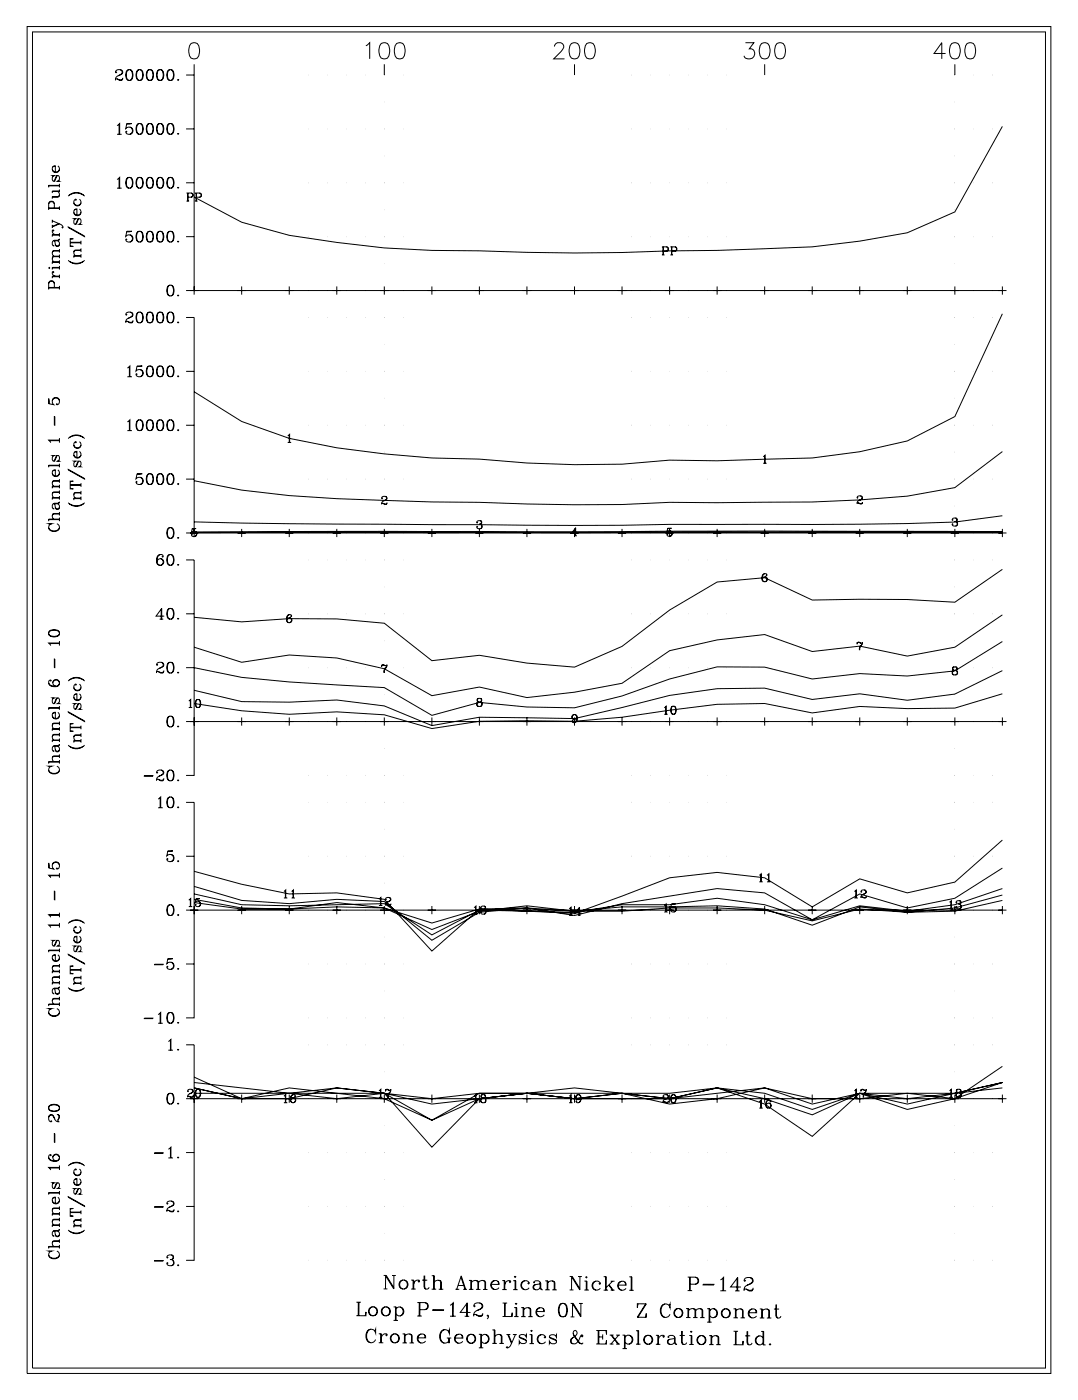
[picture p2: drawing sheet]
<svg xmlns="http://www.w3.org/2000/svg" width="215mm" height="279mm" viewBox="0 0 215 279" stroke-linecap="round" stroke-linejoin="round" font-family="sans-serif">
<g fill="none" stroke="#000" stroke-width=".2">
<path d="M5.4 5.3h204v268.5h-204zM6.5 6.4h201.9v266.3h-201.9zM23.1 14.3l.1 .1h-.2a.74 .74 0 0 1 .8-.5 .74 .74 0 0 1 .7 .6l-.5 .4a1.07 1.07 0 0 0-1 1.1M23.9 13.9l.2 .1a.48 .48 0 0 1 .1 .7l-.7 .4M24.5 15.7l-.4 .2-.8-.2-.3 .1M24.5 15.5l-.3 .5h-.4l-.5-.3M25.7 13.9a.97 .97 0 0 0-.6 1.2l.1 .5a.67 .67 0 0 0 .6 .4 .67 .67 0 0 0 .6-.4 1.82 1.82 0 0 0-.2-1.6 .58 .58 0 0 0-.9 .3 1.26 1.26 0 0 0 .4 1.7M25.9 13.9a1.36 1.36 0 0 1 0 2.1M27.7 13.9a1.16 1.16 0 0 0-.5 1.7 .66 .66 0 0 0 .6 .4 .66 .66 0 0 0 .6-.4 1.71 1.71 0 0 0-.2-1.6 .58 .58 0 0 0-.9 .3 1.25 1.25 0 0 0 .4 1.7M27.9 13.9a1.38 1.38 0 0 1 0 2.1M29.8 13.9a.97 .97 0 0 0-.6 1.2l.1 .5a.67 .67 0 0 0 .6 .4 .67 .67 0 0 0 .6-.4 1.82 1.82 0 0 0-.2-1.6 .58 .58 0 0 0-.9 .3 1.26 1.26 0 0 0 .4 1.7M30 13.9a1.36 1.36 0 0 1 0 2.1"/>
<path d="M31.8 13.9a1.16 1.16 0 0 0-.5 1.7 .66 .66 0 0 0 .6 .4 .66 .66 0 0 0 .6-.4 1.71 1.71 0 0 0-.2-1.6 .58 .58 0 0 0-.9 .3 1.25 1.25 0 0 0 .4 1.7M32 13.9a1.38 1.38 0 0 1 0 2.1M33.9 13.9a.97 .97 0 0 0-.7 1.2l.1 .5a.67 .67 0 0 0 .7 .4 .67 .67 0 0 0 .6-.4 1.82 1.82 0 0 0-.2-1.6 .58 .58 0 0 0-.9 .3 1.26 1.26 0 0 0 .4 1.7M34.1 13.9a1.36 1.36 0 0 1 0 2.1M35.5 15.8l.1 .1-.1 .1zM37.1 15h1.6M38.1 8.7a1.05 1.05 0 0 1 1.5 .4 2.68 2.68 0 0 1-.3 2.5 1.06 1.06 0 0 1-1.5-.5 2.68 2.68 0 0 1 .3-2.4zM38.7 15v42.9h-1.6M38.7 12.8v2.2M61.4 15h.1M65.2 15h.1M69 15h.1"/>
<path d="M72.8 15h.1M72.9 9.1l.8-.6v3.2M76 8.7a1.05 1.05 0 0 1 1.5 .4 2.71 2.71 0 0 1-.3 2.5 1.05 1.05 0 0 1-1.5-.5 2.63 2.63 0 0 1 .3-2.4zM76.6 12.8v2.2M76.6 15h.1M79.1 8.7a1.05 1.05 0 0 1 1.5 .4 2.68 2.68 0 0 1-.3 2.5 1.06 1.06 0 0 1-1.6-.5 2.69 2.69 0 0 1 .4-2.4zM80.4 15h.1M110.5 9.3a.83 .83 0 0 1 .6-.8h.6a.79 .79 0 0 1 .5 1.2l-1.8 2h2.1M113.9 8.7a1.05 1.05 0 0 1 1.5 .4 2.7 2.7 0 0 1-.3 2.5 1.06 1.06 0 0 1-1.5-.5 2.68 2.68 0 0 1 .3-2.4zM114.5 12.8v2.2M116.9 8.7a1.05 1.05 0 0 1 1.6 .4 2.63 2.63 0 0 1-.3 2.5 1.05 1.05 0 0 1-1.6-.5 2.71 2.71 0 0 1 .3-2.4zM125.9 15h.1"/>
<path d="M129.7 15h.1M133.5 15h.1M137.2 15h.1M141 15h.1M144.8 15h.1M148.6 8.5h1.6l-.9 1.2a1.04 1.04 0 0 1 1.1 1.2 1.04 1.04 0 0 1-1.4 .8l-.4-.1-.3-.5M151.8 8.7a1.05 1.05 0 0 1 1.5 .4 2.68 2.68 0 0 1-.3 2.5 1.05 1.05 0 0 1-1.5-.5 2.65 2.65 0 0 1 .3-2.4zM152.4 12.8v2.2M154.9 8.7a1.05 1.05 0 0 1 1.5 .4 2.69 2.69 0 0 1-.3 2.5 1.06 1.06 0 0 1-1.6-.5 2.68 2.68 0 0 1 .4-2.4zM188.5 10.7h-2.3l1.5-2.2v3.2M189.7 8.7a1.04 1.04 0 0 1 1.5 .4 2.63 2.63 0 0 1-.3 2.5 1.05 1.05 0 0 1-1.5-.5 2.68 2.68 0 0 1 .3-2.4zM190.3 15h.1"/>
<path d="M190.3 12.8v2.2M192.8 8.7a1.05 1.05 0 0 1 1.5 .4 2.74 2.74 0 0 1-.3 2.5 1.06 1.06 0 0 1-1.6-.5 2.65 2.65 0 0 1 .4-2.4zM194.1 15h.1M197.9 15h.1M9.7 37h2.1M10.4 33.8a.75 .75 0 0 0 .7 .5 .75 .75 0 0 0 .7-.5M11 33.2l-.5 .1M11.4 35l-.5 1h-.4a.7 .7 0 0 1 .1-.9l.2-.1h-.4l.2 .1M11.5 38.2a.66 .66 0 0 1 0 1.1h-1.1M11.5 33.1a.72 .72 0 0 1 .2 1 .72 .72 0 0 1-1.1 0 .72 .72 0 0 1 .2-1h.2v1.2M11.6 36l.2 .1h-.4l.4-.4v-.4l-.2-.3h-.3l-.6 1.1M11.8 38.9l-.3 .3h-1.1v.4"/>
<path d="M11.8 36.6v.8M11.8 37.8v.4h-1.4M11.8 38.1h-1.4v.4M11.8 36.9h-2.1v.5M13.6 39.1a2.2 2.2 0 0 1 3.3 0M13.8 38.9l.4-.2a2.57 2.57 0 0 1 2.5 .2M15.8 39.7a.72 .72 0 0 1 .2 1.1 .72 .72 0 0 1-1.1 0 .72 .72 0 0 1 .2-1.1v.2l-.1-.1M23.3 35.8l.5-.4v2.1M23.3 25l.5-.4v2.2M23.3 37.5h.9M23.3 26.8h.9M23.7 24.7v2.1"/>
<path d="M23.7 35.5v2M25.3 24.7l1-.1h-1l-.2 1a.77 .77 0 0 1 1.1-.2 .77 .77 0 0 1 0 1.2 .77 .77 0 0 1-1.1-.2l.1-.2 .1 .1-.1 .1M25.7 35.4a.97 .97 0 0 0-.6 1.2l.1 .5a.67 .67 0 0 0 .6 .4 .67 .67 0 0 0 .6-.4 1.82 1.82 0 0 0-.2-1.6 .58 .58 0 0 0-.9 .3 1.26 1.26 0 0 0 .4 1.7M25.9 35.4a1.36 1.36 0 0 1 0 2.1M25.9 25.3a.75 .75 0 0 1 .5 .8 .75 .75 0 0 1-.5 .7M27.7 35.4a1.16 1.16 0 0 0-.5 1.7 .66 .66 0 0 0 .6 .4 .66 .66 0 0 0 .6-.4 1.71 1.71 0 0 0-.2-1.6 .58 .58 0 0 0-.9 .3 1.25 1.25 0 0 0 .4 1.7M27.7 24.6a1.16 1.16 0 0 0-.5 1.8 .66 .66 0 0 0 .6 .4 .66 .66 0 0 0 .6-.4 1.71 1.71 0 0 0-.2-1.7 .58 .58 0 0 0-.9 .3 1.25 1.25 0 0 0 .4 1.8M27.9 35.4a1.38 1.38 0 0 1 0 2.1M27.9 24.6a1.38 1.38 0 0 1 0 2.2M29.8 35.4a.97 .97 0 0 0-.6 1.2l.1 .5a.67 .67 0 0 0 .6 .4 .67 .67 0 0 0 .6-.4 1.82 1.82 0 0 0-.2-1.6 .58 .58 0 0 0-.9 .3 1.26 1.26 0 0 0 .4 1.7M29.8 24.6a.97 .97 0 0 0-.6 1.2l.1 .6a.67 .67 0 0 0 .6 .4 .67 .67 0 0 0 .6-.4 1.82 1.82 0 0 0-.2-1.7 .58 .58 0 0 0-.9 .3 1.26 1.26 0 0 0 .4 1.8M30 35.4a1.36 1.36 0 0 1 0 2.1"/>
<path d="M30 24.6a1.36 1.36 0 0 1 0 2.2M31.8 35.4a1.16 1.16 0 0 0-.5 1.7 .66 .66 0 0 0 .6 .4 .66 .66 0 0 0 .6-.4 1.71 1.71 0 0 0-.2-1.6 .58 .58 0 0 0-.9 .3 1.25 1.25 0 0 0 .4 1.7M31.8 24.6a1.16 1.16 0 0 0-.5 1.8 .66 .66 0 0 0 .6 .4 .66 .66 0 0 0 .6-.4 1.71 1.71 0 0 0-.2-1.7 .58 .58 0 0 0-.9 .3 1.25 1.25 0 0 0 .4 1.8M32 35.4a1.38 1.38 0 0 1 0 2.1M32 24.6a1.38 1.38 0 0 1 0 2.2M33.9 35.4a.97 .97 0 0 0-.7 1.2l.1 .5a.67 .67 0 0 0 .7 .4 .67 .67 0 0 0 .6-.4 1.82 1.82 0 0 0-.2-1.6 .58 .58 0 0 0-.9 .3 1.26 1.26 0 0 0 .4 1.7M33.9 24.6a.97 .97 0 0 0-.7 1.2l.1 .6a.67 .67 0 0 0 .7 .4 .67 .67 0 0 0 .6-.4 1.82 1.82 0 0 0-.2-1.7 .58 .58 0 0 0-.9 .3 1.26 1.26 0 0 0 .4 1.8M34.1 35.4a1.36 1.36 0 0 1 0 2.1M34.1 24.6a1.36 1.36 0 0 1 0 2.2M35.5 37.3l.1 .1-.1 .1zM35.5 26.6l.1 .1-.1 .1zM37.1 36.4h1.6"/>
<path d="M37.1 25.7h1.6M37.2 38.5h.9a.42 .42 0 0 1 .4 .4 .42 .42 0 0 1-.4 .4h-.6M37.4 38.5v1.6M37.5 38.5v1.6M38.1 38.5l.3 .3-.1 .4-.2 .1M38.8 38.5h1a.42 .42 0 0 1 .4 .4 .42 .42 0 0 1-.4 .4h-.6M39.1 38.5v1.6M39.2 38.5v1.6M39.8 38.5l.3 .3-.1 .4-.2 .1M61.4 36.4h.1M61.4 25.7h.1M65.2 36.4h.1"/>
<path d="M65.2 25.7h.1M69 36.4h.1M69 25.7h.1M72.8 36.4h.1M72.8 25.7h.1M76.6 36.4h.1M76.6 25.7h.1M76.6 31.1h.1M76.6 20.3h.1M80.4 36.4h.1M80.4 25.7h.1M125.9 36.4h.1"/>
<path d="M125.9 25.7h.1M129.7 36.4h.1M129.7 25.7h.1M133.5 36.4h.1M133.5 25.7h.1M137.2 36.4h.1M137.2 25.7h.1M141 36.4h.1M141 25.7h.1M144.8 36.4h.1M144.8 25.7h.1M190.3 36.4h.1"/>
<path d="M190.3 25.7h.1M190.3 31.1h.1M190.3 20.3h.1M194.1 36.4h.1M194.1 25.7h.1M197.9 36.4h.1M197.9 25.7h.1M199.8 25.2l-9.5 17-9.5 4.2-9.5 1.7-9.4 1.1-19 .7-9.4 .1a422.8 422.8 0 0 1-38 0 188 188 0 0 1-37.9-3.1l-9.4-2.6-9.5-5M9.7 56.5a.58 .58 0 0 1 .6-.4 .58 .58 0 0 1 .5 .4M9.7 40.6a.58 .58 0 0 1 .6-.4 .58 .58 0 0 1 .5 .4M9.7 57.4h2.1M9.7 57.3h2.1"/>
<path d="M9.7 41.5h2.1M9.7 41.4h2.1M9.8 53.3v.2l-.1-.1zM10.4 44l1.4 .6a.84 .84 0 0 1 .8 .7l-.1 .1v-.2M10.4 55.1h1.4M10.4 43.8v.6M10.4 44.8v.6M10.4 53.4h1.4M10.4 52.3h1.4M10.4 46.9h1.4M10.5 54.2l.1 .1 .1-.1-.2-.1a.59 .59 0 0 0 0 .6 .59 .59 0 0 0 .5 .3M10.5 45.9h.2l-.2-.1a.59 .59 0 0 0 .5 1"/>
<path d="M10.8 57.3v-.8a.56 .56 0 0 0-.5-.6 .56 .56 0 0 0-.6 .6v1.2M10.8 48l.3 1 .4 .1a.65 .65 0 0 0 0-1.1M10.8 41.4v-.8a.56 .56 0 0 0-.5-.5 .56 .56 0 0 0-.6 .5v1.3M11 48.7a.42 .42 0 0 0 .4 .3 .42 .42 0 0 0 .4-.3M11.6 44.6l-1.2 .5M11.8 51.1h-1.1a.66 .66 0 0 0 0 1.1M11.8 51.2h-1.1l-.3 .3M11.8 49.9h-1.1a.66 .66 0 0 0 0 1.2M11.8 50h-1.1l-.3 .3M11.8 47.7l-.3 .2-.9 .1a.7 .7 0 0 0-.1 .9l.2 .1-.1-.1M11.8 47.6l-.1 .3-.2 .1h-.9M11.8 41.1v.8"/>
<path d="M11.8 46.5v.7M11.8 49.6v.7M11.8 50.7v.8M11.8 51.9v.7M11.8 53v.7M11.8 54.7v.8M11.8 57v.7M11.8 55h-1.4v.5M11.8 46.8h-1.4v.4M11.8 52.2h-1.4v.4M11.8 53.3h-1.4v.4M11.8 44.6l-1.4 .6"/>
<path d="M13.6 51.9a2.2 2.2 0 0 0 3.3 0M13.6 45.2l3.3 2zM13.8 52.1l.4 .2a2.67 2.67 0 0 0 2.5-.2M14 47.7l.6-.1h-.6v1.5h.6l-.6-.1M14 48.4h2.1M14 48.3h2.1M14.7 42.4a.75 .75 0 0 0 .7 .5 .75 .75 0 0 0 .7-.5M14.7 40.4a.75 .75 0 0 0 .7 .5 .75 .75 0 0 0 .7-.5M14.7 51.1h1.4M15.3 41.8l-.5 .1M15.7 43.6l-.5 1h-.4a.7 .7 0 0 1 .1-.9l.2-.1h-.4l.2 .1M15.8 41.7a.72 .72 0 0 1 .2 1 .72 .72 0 0 1-1.1 0 .72 .72 0 0 1 .2-1h.2v1.2"/>
<path d="M15.9 44.6l.2 .1h-.4l.4-.4v-.4l-.2-.3h-.3l-.6 1.1M16.1 49.8h-1.1a.65 .65 0 0 0 0 1.2M16.1 49.9h-1.1l-.3 .3M16.1 51h-1.4v.4M16.1 48v.7M16.1 49.5v.7M16.1 50.7v.7M25.3 46.2l1-.1h-1l-.2 1a.77 .77 0 0 1 1.1-.2 .77 .77 0 0 1 0 1.2 .77 .77 0 0 1-1.1-.3l.1-.2 .1 .1-.1 .1M25.9 46.8a.75 .75 0 0 1 .5 .7 .75 .75 0 0 1-.5 .7M27.7 46.1a1.16 1.16 0 0 0-.5 1.7 .66 .66 0 0 0 .6 .5 .66 .66 0 0 0 .6-.5 1.71 1.71 0 0 0-.2-1.6 .58 .58 0 0 0-.9 .3 1.25 1.25 0 0 0 .4 1.7M27.9 46.1a1.38 1.38 0 0 1 0 2.1M29.8 46.1a.97 .97 0 0 0-.6 1.2l.1 .5a.67 .67 0 0 0 .6 .5 .67 .67 0 0 0 .6-.5 1.82 1.82 0 0 0-.2-1.6 .58 .58 0 0 0-.9 .3 1.26 1.26 0 0 0 .4 1.7"/>
<path d="M30 46.1a1.36 1.36 0 0 1 0 2.1M31.8 46.1a1.16 1.16 0 0 0-.5 1.7 .66 .66 0 0 0 .6 .5 .66 .66 0 0 0 .6-.5 1.71 1.71 0 0 0-.2-1.6 .58 .58 0 0 0-.9 .3 1.25 1.25 0 0 0 .4 1.7M32 46.1a1.38 1.38 0 0 1 0 2.1M33.9 56.8a.97 .97 0 0 0-.7 1.3l.1 .5a.67 .67 0 0 0 .7 .4 .67 .67 0 0 0 .6-.4 1.82 1.82 0 0 0-.2-1.7 .58 .58 0 0 0-.9 .3 1.26 1.26 0 0 0 .4 1.8M33.9 46.1a.97 .97 0 0 0-.7 1.2l.1 .5a.67 .67 0 0 0 .7 .5 .67 .67 0 0 0 .6-.5 1.82 1.82 0 0 0-.2-1.6 .58 .58 0 0 0-.9 .3 1.26 1.26 0 0 0 .4 1.7M34.1 56.8a1.36 1.36 0 0 1 0 2.2M34.1 46.1a1.36 1.36 0 0 1 0 2.1M35.5 58.8l.1 .1-.1 .1zM35.5 48l.1 .1-.1 .1zM37.1 47.2h1.6M37.2 40.1h.5M37.9 57.9h1.6"/>
<path d="M38.7 57.9h161.1M38.7 57.1v1.6M38.8 40.1h.6M47.3 57.9h1.7M48.2 57.1v1.6M56.8 57.9h1.7M57.6 57.1v1.6M61.4 57.9h.1M61.4 47.2h.1M65.2 57.9h.1M65.2 47.2h.1M66.3 57.9h1.6"/>
<path d="M67.1 57.1v1.6M69 57.9h.1M69 47.2h.1M72.8 57.9h.1M72.8 47.2h.1M75.8 57.9h1.6M76.6 57.1v1.6M76.6 57.9h.1M76.6 47.2h.1M76.6 52.5h.1M76.6 41.8h.1M80.4 57.9h.1"/>
<path d="M80.4 47.2h.1M85.3 57.9h1.6M86.1 57.1v1.6M94.7 57.9h1.7M95.5 57.1v1.6M104.2 57.9h1.6M105 57.1v1.6M113.7 57.9h1.6M114.5 57.1v1.6M123.2 57.9h1.6M124 57.1v1.6M125.9 57.9h.1"/>
<path d="M125.9 47.2h.1M129.7 57.9h.1M129.7 47.2h.1M131.9 49.2h.9a.42 .42 0 0 1 .4 .4 .42 .42 0 0 1-.4 .4h-.6M131.9 50.8h.6M132.1 49.2v1.6M132.2 49.2v1.6M132.6 57.9h1.7M132.8 49.2l.3 .3v.4l-.3 .1M133.5 57.9h.1M133.5 47.2h.1M133.5 57.1v1.6"/>
<path d="M133.6 49.2h.9a.42 .42 0 0 1 .4 .4 .42 .42 0 0 1-.4 .4h-.6M133.6 50.8h.5M133.8 49.2v1.6M133.9 49.2v1.6M134.5 49.2l.3 .3v.4l-.3 .1M137.2 57.9h.1M137.2 47.2h.1M141 57.9h.1M141 47.2h.1M142.1 57.9h1.6M142.9 57.1v1.6M144.8 57.9h.1"/>
<path d="M144.8 47.2h.1M151.6 57.9h1.6M152.4 57.1v1.6M161.1 57.9h1.6M161.9 57.1v1.6M170.5 57.9h1.7M171.3 57.1v1.6M180 57.9h1.6M180.8 57.1v1.6M189.5 57.9h1.6M190.3 57.9h.1M190.3 47.2h.1"/>
<path d="M190.3 52.5h.1M190.3 41.8h.1M190.3 57.1v1.6M194.1 57.9h.1M194.1 47.2h.1M197.9 57.9h.1M197.9 47.2h.1M199 57.9h1.6M199.8 57.1v1.6M10.4 79.9a.75 .75 0 0 1 .7-.6 .75 .75 0 0 1 .7 .6M25.2 62.6l.1 .1h-.2a.73 .73 0 0 1 .7-.5 .73 .73 0 0 1 .7 .6l-.4 .4a1.06 1.06 0 0 0-1 1.2M25.4 73.4l.5-.5v2.2"/>
<path d="M25.4 75.1h.9M25.8 73.1v2M26 62.2l.2 .1a.48 .48 0 0 1 .1 .7l-.7 .4M26.5 64l-.3 .2-.8-.2-.3 .1M26.5 63.8l-.2 .6h-.4l-.5-.4M27.3 73.1l1-.2h-1l-.2 1.1a.77 .77 0 0 1 1.2-.3 .77 .77 0 0 1 0 1.2 .77 .77 0 0 1-1.2-.2l.1-.2v.2M27.7 62.2a1.16 1.16 0 0 0-.5 1.7 .66 .66 0 0 0 .6 .5 .66 .66 0 0 0 .6-.5 1.71 1.71 0 0 0-.2-1.6 .58 .58 0 0 0-.9 .3 1.25 1.25 0 0 0 .4 1.8M27.9 73.7a.75 .75 0 0 1 .5 .7 .75 .75 0 0 1-.5 .7M27.9 62.2a1.38 1.38 0 0 1 0 2.2M29.8 72.9a.97 .97 0 0 0-.6 1.3l.1 .5a.67 .67 0 0 0 .6 .4 .67 .67 0 0 0 .6-.4 1.82 1.82 0 0 0-.2-1.6 .58 .58 0 0 0-.9 .3 1.26 1.26 0 0 0 .4 1.7M29.8 62.2a.97 .97 0 0 0-.6 1.2l.1 .5a.67 .67 0 0 0 .6 .5 .67 .67 0 0 0 .6-.5 1.82 1.82 0 0 0-.2-1.6 .58 .58 0 0 0-.9 .3 1.26 1.26 0 0 0 .4 1.8M30 72.9a1.36 1.36 0 0 1 0 2.2"/>
<path d="M30 62.2a1.36 1.36 0 0 1 0 2.2M31.8 72.9a1.16 1.16 0 0 0-.5 1.8 .66 .66 0 0 0 .6 .4 .66 .66 0 0 0 .6-.4 1.71 1.71 0 0 0-.2-1.6 .58 .58 0 0 0-.9 .3 1.25 1.25 0 0 0 .4 1.7M31.8 62.2a1.16 1.16 0 0 0-.5 1.7 .66 .66 0 0 0 .6 .5 .66 .66 0 0 0 .6-.5 1.71 1.71 0 0 0-.2-1.6 .58 .58 0 0 0-.9 .3 1.25 1.25 0 0 0 .4 1.8M32 72.9a1.38 1.38 0 0 1 0 2.2M32 62.2a1.38 1.38 0 0 1 0 2.2M33.9 72.9a.97 .97 0 0 0-.7 1.3l.1 .5a.67 .67 0 0 0 .7 .4 .67 .67 0 0 0 .6-.4 1.82 1.82 0 0 0-.2-1.6 .58 .58 0 0 0-.9 .3 1.26 1.26 0 0 0 .4 1.7M33.9 62.2a.97 .97 0 0 0-.7 1.2l.1 .5a.67 .67 0 0 0 .7 .5 .67 .67 0 0 0 .6-.5 1.82 1.82 0 0 0-.2-1.6 .58 .58 0 0 0-.9 .3 1.26 1.26 0 0 0 .4 1.8M34.1 72.9a1.36 1.36 0 0 1 0 2.2M34.1 62.2a1.36 1.36 0 0 1 0 2.2M35.5 74.9l.1 .1-.1 .1zM35.5 64.1l.1 .1-.1 .2zM37.1 63.3h1.6v42.9h-1.6"/>
<path d="M37.1 74h1.6M61.4 74h.1M61.4 63.3h.1M65.2 74h.1M65.2 63.3h.1M69 74h.1M69 63.3h.1M72.8 74h.1M72.8 63.3h.1M76.6 74h.1M76.6 63.3h.1M76.6 79.4h.1"/>
<path d="M76.6 68.7h.1M80.4 74h.1M80.4 63.3h.1M125.9 74h.1M125.9 63.3h.1M129.7 74h.1M129.7 63.3h.1M133.5 74h.1M133.5 63.3h.1M137.2 74h.1M137.2 63.3h.1M141 74h.1"/>
<path d="M141 63.3h.1M144.8 74h.1M144.8 63.3h.1M190.3 74h.1M190.3 63.3h.1M190.3 79.4h.1M190.3 68.7h.1M194.1 74h.1M194.1 63.3h.1M197.9 74h.1M197.9 63.3h.1M199.8 62.5l-9.5 20.5-9.5 4.9-9.5 2.1-9.4 1.3-19 .5-9.4-.1-9.5 .8-9.5 .1-9.5-.3-9.5-.8a178.4 178.4 0 0 1-37.9-4.1l-9.4-3.4-9.5-5.9"/>
<path d="M9.7 92.8h2.1M9.8 80.5l-.1-1.1v1.1l1 .2a.77 .77 0 0 1-.2-1.2 .77 .77 0 0 1 1.2 0 .77 .77 0 0 1-.3 1.2l-.2-.1 .1-.1 .1 .1M9.8 87.8h2M10.4 94.4a.75 .75 0 0 0 .7 .5 .75 .75 0 0 0 .7-.5M10.4 99.3h1.4M10.4 97h1.4M10.8 83l.1 1.8zM11 93.8l-.5 .1M11.4 90.8l-.5 1-.3 .1a.7 .7 0 0 1-.1-.9l.3-.2h-.4l.2 .1M11.5 93.7a.72 .72 0 0 1 .2 1 .72 .72 0 0 1-1.1 0 .72 .72 0 0 1 .2-1h.2v1.2M11.6 91.8l.2 .1h-.4l.4-.4v-.4l-.2-.3h-.3l-.6 1.1M11.8 100l-.1 .3-.2 .1h-.9"/>
<path d="M11.8 98.1h-1.1a.66 .66 0 0 0 0 1.1M11.8 98.2h-1.1l-.3 .3M11.8 95.8h-1.1a.65 .65 0 0 0 0 1.1M11.8 95.9h-1.1l-.3 .3M11.8 87.7h-2.1l.4 .5M11.8 87.3v.9M11.8 92.4v.7M11.8 95.5v.7M11.8 96.6v.7M11.8 97.8v.7M11.8 98.9v.7M11.8 96.9h-1.4v.4"/>
<path d="M11.8 99.2h-1.4v.4M11.8 92.7h-2.1v.4M13.6 93.6l3.3 1.9zM13.6 87.4a2.2 2.2 0 0 1 3.3 0M13.8 87.2l.4-.2a2.56 2.56 0 0 1 2.5 .2M14 96l.6-.1h-.6v1.5h.6l-.6-.1M14 96.7h2.1M14 96.6h2.1M14.7 90.7a.75 .75 0 0 0 .7 .5 .75 .75 0 0 0 .7-.5M14.7 88.7a.75 .75 0 0 0 .7 .6 .75 .75 0 0 0 .7-.6M14.7 99.4h1.4M15.3 90.1l-.5 .1"/>
<path d="M15.7 91.9l-.5 1h-.4a.7 .7 0 0 1 .1-.9l.2-.1h-.4l.2 .1M15.8 90a.72 .72 0 0 1 .2 1.1 .72 .72 0 0 1-1.1 0 .72 .72 0 0 1 .2-1.1h.2v1.2M15.8 88a.72 .72 0 0 1 .2 1.1 .72 .72 0 0 1-1.1 0 .72 .72 0 0 1 .2-1.1v.2l-.1-.1M15.9 92.9l.2 .1h-.4l.4-.4v-.4l-.2-.3h-.3l-.6 1.1M16.1 98.2h-1.1a.65 .65 0 0 0 0 1.1M16.1 98.3h-1.1l-.3 .3M16.1 99.3h-1.4v.4M16.1 96.3v.7M16.1 97.8v.8M16.1 99v.7M25.4 84.1l.5-.4v2.1M25.4 85.8h.9"/>
<path d="M25.8 83.8v2M27.3 94.5l1-.1h-1l-.2 1a.77 .77 0 0 1 1.2-.2 .77 .77 0 0 1 0 1.2 .77 .77 0 0 1-1.2-.2l.1-.2v.2M27.7 83.7a1.16 1.16 0 0 0-.5 1.7 .66 .66 0 0 0 .6 .4 .66 .66 0 0 0 .6-.4 1.71 1.71 0 0 0-.2-1.6 .58 .58 0 0 0-.9 .3 1.25 1.25 0 0 0 .4 1.7M27.9 95.1a.75 .75 0 0 1 .5 .8 .75 .75 0 0 1-.5 .7M27.9 83.7a1.38 1.38 0 0 1 0 2.1M29.8 94.4a.97 .97 0 0 0-.6 1.2l.1 .6a.67 .67 0 0 0 .6 .4 .67 .67 0 0 0 .6-.4 1.82 1.82 0 0 0-.2-1.7 .58 .58 0 0 0-.9 .3 1.26 1.26 0 0 0 .4 1.8M29.8 83.7a.97 .97 0 0 0-.6 1.2l.1 .5a.67 .67 0 0 0 .6 .4 .67 .67 0 0 0 .6-.4 1.82 1.82 0 0 0-.2-1.6 .58 .58 0 0 0-.9 .3 1.26 1.26 0 0 0 .4 1.7M30 94.4a1.36 1.36 0 0 1 0 2.2M30 83.7a1.36 1.36 0 0 1 0 2.1M31.8 94.4a1.16 1.16 0 0 0-.5 1.8 .66 .66 0 0 0 .6 .4 .66 .66 0 0 0 .6-.4 1.71 1.71 0 0 0-.2-1.7 .58 .58 0 0 0-.9 .3 1.25 1.25 0 0 0 .4 1.8M31.8 83.7a1.16 1.16 0 0 0-.5 1.7 .66 .66 0 0 0 .6 .4 .66 .66 0 0 0 .6-.4 1.71 1.71 0 0 0-.2-1.6 .58 .58 0 0 0-.9 .3 1.25 1.25 0 0 0 .4 1.7M32 94.4a1.38 1.38 0 0 1 0 2.2"/>
<path d="M32 83.7a1.38 1.38 0 0 1 0 2.1M33.9 94.4a.97 .97 0 0 0-.7 1.2l.1 .6a.67 .67 0 0 0 .7 .4 .67 .67 0 0 0 .6-.4 1.82 1.82 0 0 0-.2-1.7 .58 .58 0 0 0-.9 .3 1.26 1.26 0 0 0 .4 1.8M33.9 83.7a.97 .97 0 0 0-.7 1.2l.1 .5a.67 .67 0 0 0 .7 .4 .67 .67 0 0 0 .6-.4 1.82 1.82 0 0 0-.2-1.6 .58 .58 0 0 0-.9 .3 1.26 1.26 0 0 0 .4 1.7M34.1 94.4a1.36 1.36 0 0 1 0 2.2M34.1 83.7a1.36 1.36 0 0 1 0 2.1M35.5 96.4l.1 .1-.1 .1zM35.5 85.6l.1 .1-.1 .1zM37.1 95.5h1.6M37.1 84.8h1.6M57.3 86.9l.4-.3v1.6M57.3 88.2h.7M57.6 86.6v1.6"/>
<path d="M61.4 95.5h.1M61.4 84.8h.1M65.2 95.5h.1M65.2 84.8h.1M69 95.5h.1M69 84.8h.1M72.8 95.5h.1M72.8 84.8h.1M76.1 99.2v.2v-.1a.55 .55 0 0 1 .5-.4 .55 .55 0 0 1 .5 .5l-.3 .3a.81 .81 0 0 0-.7 .8M76.6 95.5h.1M76.6 84.8h.1M76.6 90.1h.1"/>
<path d="M76.8 98.9l.2 .2 .1 .3-.7 .4M80.4 95.5h.1M80.4 84.8h.1M125.9 95.5h.1M125.9 84.8h.1M129.7 95.5h.1M129.7 84.8h.1M133.5 95.5h.1M133.5 84.8h.1M137.2 95.5h.1M137.2 84.8h.1M141 95.5h.1"/>
<path d="M141 84.8h.1M144.8 95.5h.1M144.8 84.8h.1M152.1 91l.4-.3v1.6M152.1 92.3h.7M152.4 90.8v1.5M170.9 99.1l.1 .1h-.2a.55 .55 0 0 1 .6-.4 .55 .55 0 0 1 .5 .5l-.3 .3a.77 .77 0 0 0-.8 .8M171.5 98.8l.3 .3a.59 .59 0 0 1-.6 .7M190.3 95.5h.1M190.3 84.8h.1M190.3 90.1h.1M194.1 95.5h.1"/>
<path d="M194.1 84.8h.1M197.9 95.5h.1M197.9 84.8h.1M199.8 90l-9.5 7.2-9.5 1.7-9.5 .7-9.4 .5h-28.4a371.9 371.9 0 0 1-38 0 633.2 633.2 0 0 1-37.9-1.3l-9.4-1.1-9.5-1.9M9.7 105.2a1.22 1.22 0 0 0 2.1 0M9.7 103.6h2.1M10.8 100.4l.3 1 .4 .1a.64 .64 0 0 0 0-1.1M11 101.1a.42 .42 0 0 0 .4 .3 .42 .42 0 0 0 .4-.3M11.3 104.4a.79 .79 0 0 1 .5 .9 .79 .79 0 0 1-.8 .6 .94 .94 0 0 1-1-.2 .94 .94 0 0 1-.2-1l.2-.2-.3-.1h.6l-.3 .1M11.8 102.3h-1.1a.66 .66 0 0 0 0 1.2M11.8 102.5h-1.1l-.3 .3M11.8 100.1l-.3 .2-.9 .1a.7 .7 0 0 0-.1 .9l.2 .1-.1-.1"/>
<path d="M11.8 102v.8M11.8 103.2v.7M11.8 103.5h-2.1v.4M13.6 100.2a2.2 2.2 0 0 0 3.3 0M13.8 100.4l.4 .2a2.67 2.67 0 0 0 2.5-.2M31.9 110.5a1.29 1.29 0 0 0-.1 2.2M32 111.3a.69 .69 0 0 1 .5 .7 .69 .69 0 0 1-.5 .7M32.4 110.8l-.1 .1 .1 .1v-.4a.83 .83 0 0 0-.8 .1 .83 .83 0 0 0-.4 .8v.6a.69 .69 0 0 0 .8 .7 .69 .69 0 0 0 .6-.9 .69 .69 0 0 0-1-.4l-.3 .5M33.9 105.2a.97 .97 0 0 0-.7 1.2l.1 .5a.67 .67 0 0 0 .7 .4 .67 .67 0 0 0 .6-.4 1.82 1.82 0 0 0-.2-1.6 .58 .58 0 0 0-.9 .3 1.26 1.26 0 0 0 .4 1.7M33.9 110.5a.97 .97 0 0 0-.7 1.3l.1 .5a.67 .67 0 0 0 .7 .4 .67 .67 0 0 0 .6-.4 1.82 1.82 0 0 0-.2-1.7 .58 .58 0 0 0-.9 .3 1.26 1.26 0 0 0 .4 1.8M34.1 105.2a1.36 1.36 0 0 1 0 2.1M34.1 110.5a1.36 1.36 0 0 1 0 2.2"/>
<path d="M35.5 107.1l.1 .1-.1 .1zM35.5 112.5l.1 .1-.1 .1zM37.1 111.6h1.6v43h-1.6M37.9 106.2h1.6M38.3 105.4l.8-.1h-.8l-.1 .8a.58 .58 0 0 1 .8-.2 .58 .58 0 0 1 0 .9 .58 .58 0 0 1-.8-.2v-.1v.1M38.7 106.2h161.1M38.7 105.4v1.7M38.8 105.9l.1 .1a.56 .56 0 0 1 .3 .5 .56 .56 0 0 1-.4 .5M47.3 106.2h1.7M48.2 105.4v1.7M56.8 106.2h1.7M57.6 105.4v1.7"/>
<path d="M61.4 106.2h.1M61.4 111.6h.1M65.2 106.2h.1M65.2 111.6h.1M66.3 106.2h1.6M67.1 105.4v1.7M69 106.2h.1M69 111.6h.1M72.8 106.2h.1M72.8 111.6h.1M75.8 106.2h1.6M76.6 105.4v1.7"/>
<path d="M76.6 106.2h.1M76.6 100.9h.1M76.6 111.6h.1M76.6 117h.1M77.1 100.3l-.2 .2-.6-.2-.2 .1M77.1 100.2l-.1 .3-.7-.2M80.4 106.2h.1M80.4 111.6h.1M85.3 106.2h1.6M86.1 105.4v1.7M94.7 106.2h1.7M95.1 104.1l.1 .1h-.2a.51 .51 0 0 1 .5-.4 .51 .51 0 0 1 .5 .4l-.1 .2-.4 .1"/>
<path d="M95.5 105.4v1.7M95.7 103.8l.2 .2v.4l-.2 .1h.2a.45 .45 0 0 1 .2 .5 .45 .45 0 0 1-.4 .4l-.5-.1-.2-.2 .1-.2v.2M95.9 104.6l.1 .5-.3 .3M104.2 106.2h1.6M105 105.4v1.7M113.7 106.2h1.6M114.4 106.8h.6M114.5 105.4v1.7M114.6 105.3v1.5M115.1 106.3h-1.2l.8-1.1v1.6M123.2 106.2h1.6M124 105.4v1.7"/>
<path d="M125.9 106.2h.1M125.9 111.6h.1M129.7 106.2h.1M129.7 111.6h.1M132.6 106.2h1.7M133.1 105.4l.7-.1h-.7l-.2 .8a.58 .58 0 0 1 .9-.2 .58 .58 0 0 1 0 .9 .58 .58 0 0 1-.9-.2l.1-.2v.2M133.5 106.2h.1M133.5 111.6h.1M133.5 105.4v1.7M133.5 105.8l.4 .5-.1 .4-.3 .2M137.2 106.2h.1M137.2 111.6h.1"/>
<path d="M141 106.2h.1M141 111.6h.1M142.1 106.2h1.6M142.9 105.4v1.7M144.8 106.2h.1M144.8 111.6h.1M151.6 106.2h1.6M152.4 114.3a.96 .96 0 0 0-.1 1.7M152.4 105.4v1.7M152.5 115l.4 .4-.1 .3-.3 .3M152.8 114.6v.1l.1-.1a.56 .56 0 0 0-.7-.2 .56 .56 0 0 0-.3 .6v.5a.52 .52 0 0 0 .5 .5 .52 .52 0 0 0 .5-.6 .52 .52 0 0 0-.7-.4l-.3 .4M161.1 106.2h1.6"/>
<path d="M161.9 105.4v1.7M170.5 106.2h1.7M171.3 105.4v1.7M171.9 100.2l-.2 .2-.9-.1M171.9 100.1l-.2 .3-.7-.2M180 106.2h1.6M180.8 105.4v1.7M189.5 106.2h1.6M189.8 103.6v.1v-.1l.1-.3a.6 .6 0 0 1 .9 .2l-.1 .4h-.5M190.3 106.2h.1M190.3 100.9h.1M190.3 111.6h.1"/>
<path d="M190.3 117h.1M190.3 105.4v1.7M190.5 103.2a.39 .39 0 0 1 .1 .7h-.1l.1 .1a.44 .44 0 0 1 .3 .5 .44 .44 0 0 1-.4 .4l-.6-.1-.1-.2v-.2v.2M190.7 104.1l.1 .5-.3 .3M194.1 106.2h.1M194.1 111.6h.1M197.9 106.2h.1M197.9 111.6h.1M199 106.2h1.6M199.8 102.8l-9.5 1.3a1601.7 1601.7 0 0 1-56.8 .4 2784.2 2784.2 0 0 1-66.4 0l-28.4-.5M199.8 106l-47.4-.2-113.7 .2M199.8 106.1h-161.1"/>
<path d="M199.8 113.5l-9.5 6.5-9.5-.5-9.5-.1-9.4 .2-9.5-4.5-9.5 .9-9.4 5.6-9.5 7.2-9.5 4.2-9.5-.8-9.5-1.6-9.4 1.1-9.5-7.5-9.5-.8-9.5-.1-9.4 .7-9.5-1M199.8 105.4v1.7M9.7 136.2a1.29 1.29 0 0 0 2.1 0M9.7 126.3a1.15 1.15 0 0 0 1.7 .5 .66 .66 0 0 0 .5-.6 .66 .66 0 0 0-.5-.6 1.74 1.74 0 0 0-1.6 .2 .59 .59 0 0 0 .3 .9 1.24 1.24 0 0 0 1.7-.4M9.7 126.1a1.38 1.38 0 0 1 2.1 0M9.8 128.3h2M10 135.6l.1 .1 .1-.1-.2-.1a.74 .74 0 0 0-.2 1 .74 .74 0 0 0 .8 .4h.6a.69 .69 0 0 0 .7-.8 .69 .69 0 0 0-.8-.6 .69 .69 0 0 0-.5 1l.5 .3M10.5 136a.69 .69 0 0 1 .7-.5 .69 .69 0 0 1 .6 .5M10.8 131.3l.1 1.8zM11.4 139.1l-.5 1-.3 .1a.7 .7 0 0 1-.1-.9l.3-.2h-.4l.2 .1M11.8 128.2h-2.1l.4 .5M11.8 127.8v.9"/>
<path d="M13.6 135.7a2.2 2.2 0 0 1 3.3 0M13.8 135.5l.4-.2a2.56 2.56 0 0 1 2.5 .2M14.7 139a.75 .75 0 0 0 .7 .5 .75 .75 0 0 0 .7-.5M14.7 137.1a.75 .75 0 0 0 .7 .5 .75 .75 0 0 0 .7-.5M15.3 138.4l-.5 .1M15.8 138.3a.72 .72 0 0 1 .2 1.1 .72 .72 0 0 1-1.1 0 .72 .72 0 0 1 .2-1.1h.2v1.2M15.8 136.4a.72 .72 0 0 1 .2 1 .72 .72 0 0 1-1.1 0 .72 .72 0 0 1 .2-1v.2l-.1-.1M31.3 132.4v.2l-.1-.1a.74 .74 0 0 1 .8-.5 .74 .74 0 0 1 .6 .6l-.4 .4a1.07 1.07 0 0 0-1 1.2M31.8 123.4h.7M32.1 132l.2 .1a.49 .49 0 0 1 .1 .7l-.7 .4M32.1 121.5v1.9M32.6 133.8l-.3 .2-.8-.2-.3 .1"/>
<path d="M32.6 133.6l-.2 .6h-.4l-.5-.4M32.7 122.8h-1.6l1.1-1.5v2.1M33.9 132a.97 .97 0 0 0-.7 1.2l.1 .5a.67 .67 0 0 0 .7 .5 .67 .67 0 0 0 .6-.5 1.82 1.82 0 0 0-.2-1.6 .58 .58 0 0 0-.9 .3 1.26 1.26 0 0 0 .4 1.8M33.9 121.3a.97 .97 0 0 0-.7 1.2l.1 .5a.67 .67 0 0 0 .7 .4 .67 .67 0 0 0 .6-.4 1.82 1.82 0 0 0-.2-1.6 .58 .58 0 0 0-.9 .3 1.26 1.26 0 0 0 .4 1.7M34.1 132a1.36 1.36 0 0 1 0 2.2M34.1 121.3a1.36 1.36 0 0 1 0 2.1M35.5 133.9l.1 .1-.1 .2zM35.5 123.2l.1 .1-.1 .1zM37.1 122.3h1.6M37.6 139.7l.4-.3v1.6M37.9 139.5v1.5M39.4 139.4a.92 .92 0 0 0 0 1.6h.1a.93 .93 0 0 0 0-1.6h-.1a1.04 1.04 0 0 0 0 1.6"/>
<path d="M39.5 139.4a1.04 1.04 0 0 1 0 1.6M57.6 122.5a.97 .97 0 0 0 0 1.6M57.7 123.1l.2 .1a.51 .51 0 0 1 .2 .5 .51 .51 0 0 1-.4 .4M58 122.7v.2l.1-.2a.56 .56 0 0 0-.7-.1 .56 .56 0 0 0-.3 .6v.5a.52 .52 0 0 0 .6 .5 .52 .52 0 0 0 .4-.7 .52 .52 0 0 0-.7-.3l-.2 .4M61.4 133.1h.1M61.4 122.3h.1M65.2 133.1h.1M65.2 122.3h.1M69 133.1h.1M69 122.3h.1M72.8 133.1h.1M72.8 122.3h.1"/>
<path d="M76.1 132.8l.2-.3 .5 .2 .3-.2v.5l-.5 .7v.4M76.1 132.5v.5M76.1 132.6h.3l.4 .1M76.6 133.1h.1M76.6 122.3h.1M76.6 138.5h.1M76.6 127.7h.1M77.1 133a1.15 1.15 0 0 0-.6 1.1M80.4 133.1h.1M80.4 122.3h.1M95.4 139.2l-.2 .1-.1 .4a.56 .56 0 0 0 .9 0v-.3a.55 .55 0 0 0-.8-.1v.4l.2 .2M95.4 139.9l-.4 .3a.53 .53 0 0 0 .7 .6 .53 .53 0 0 0 .2-.8l-.2-.1"/>
<path d="M95.4 139.9l-.3 .3 .1 .5 .2 .1M95.7 139.2l.2 .2v.4l-.2 .1M95.7 139.9l.3 .3-.1 .5-.2 .1M125.9 133.1h.1M125.9 122.3h.1M129.7 133.1h.1M129.7 122.3h.1M133.5 133.1h.1M133.5 122.3h.1M137.2 133.1h.1M137.2 122.3h.1M141 133.1h.1"/>
<path d="M141 122.3h.1M144.8 133.1h.1M144.8 122.3h.1M170.8 128.3l.2-.3 .6 .2 .3-.2-.1 .4a1.28 1.28 0 0 0-.5 1.2M170.8 128v.4M170.9 128.1h.3l.4 .1M171.8 128.4a1.14 1.14 0 0 0-.5 1.2M190.1 132.9l-.2 .1-.1 .4a.55 .55 0 0 0 1 0v-.3a.56 .56 0 0 0-.8-.1l-.1 .4 .2 .2M190.1 133.6l-.3 .3a.54 .54 0 0 0 .6 .7 .54 .54 0 0 0 .4-.8l-.3-.2M190.1 133.6l-.3 .3 .1 .5 .2 .1M190.3 133.1h.1M190.3 122.3h.1"/>
<path d="M190.3 138.5h.1M190.3 127.7h.1M190.5 132.9l.2 .2v.3l-.2 .2M190.5 133.6l.3 .3v.3l-.3 .3M194.1 133.1h.1M194.1 122.3h.1M197.9 133.1h.1M197.9 122.3h.1M199.8 122.6l-9.5 6.4-9.5 1.8-9.5-2-9.4 1.1-9.5-3.4-9.5 1.1-9.4 2.1-9.5 6.5-9.5 1.8-9.5 1-9.5-2.1-9.4 1.8-9.5-5.4-9.5-2.2-9.5-.5-9.4 1.4-9.5-3M199.8 127.9l-9.5 5.8-9.5 1-9.5-.4-9.4 1-9.5-2.3-9.5-.1-9.4 2.4-9.5 3.4-9.5 2.4-9.5-.2-9.5-.9-9.4 2.6-9.5-5.5-19-1.2-9.4-.9-9.5-1.9h-1.6M199.8 133.7l-9.5 4.6-9.5 1.3-9.5-1.3-9.4 1.1-9.5-2.2-9.5 .1-9.4 1.3-9.5 2.4-9.5 2.2-19-.2-9.4 1.6-9.5-3.9-9.5-1.2-9.5 .5-9.4-.2-9.5-2.2M199.8 138.3l-9.5 2.8-9.5 .1-9.5-.4-9.4 1.3-9.5-1.9-9.5 .2-9.4 1.2-9.5 1.4-9.5 .8-9.5-.1-9.5 .1-9.4 1.4-9.5-2.7-9.5-.6-9.5 .5-9.4-.7-9.5-1.5"/>
<path d="M9.7 153.5a1.22 1.22 0 0 0 2.1 0M9.7 151.9h2.1M9.7 141.2h2.1M10.4 142.7a.75 .75 0 0 0 .7 .5 .75 .75 0 0 0 .7-.5M10.4 147.6h1.4M10.4 145.4h1.4M10.8 148.7l.3 1 .4 .2a.64 .64 0 0 0 0-1.2M11 149.4a.42 .42 0 0 0 .4 .4 .42 .42 0 0 0 .4-.4M11 142.1l-.5 .1M11.3 152.7a.79 .79 0 0 1 .5 .9 .79 .79 0 0 1-.8 .6 .94 .94 0 0 1-1-.2 .94 .94 0 0 1-.2-1l.2-.2-.3-.1h.6l-.3 .1M11.5 142a.71 .71 0 0 1 .2 1.1 .71 .71 0 0 1-1.1 0 .71 .71 0 0 1 .2-1.1h.2v1.2M11.6 140.1l.2 .1h-.4l.4-.4v-.4l-.2-.3h-.3l-.6 1.1"/>
<path d="M11.8 150.7h-1.1a.66 .66 0 0 0 0 1.1M11.8 150.8h-1.1l-.3 .3M11.8 148.4l-.3 .2-.9 .1a.7 .7 0 0 0-.1 .9l.2 .1-.1-.1M11.8 148.3l-.1 .3-.2 .1h-.9M11.8 146.4h-1.1a.66 .66 0 0 0 0 1.1M11.8 146.5h-1.1l-.3 .3M11.8 144.1h-1.1a.65 .65 0 0 0 0 1.1M11.8 144.2h-1.1l-.3 .3M11.8 140.7v.8M11.8 143.8v.7M11.8 144.9v.8M11.8 146.1v.7"/>
<path d="M11.8 147.2v.7M11.8 150.4v.7M11.8 151.5v.7M11.8 145.2h-1.4v.5M11.8 147.5h-1.4v.4M11.8 141.1h-2.1v.4M11.8 151.8h-2.1v.4M13.6 148.5a2.2 2.2 0 0 0 3.3 0M13.6 141.9l3.3 1.9zM13.8 148.7l.4 .2a2.67 2.67 0 0 0 2.5-.2M14 144.3l.6-.1h-.6v1.6h.6l-.6-.1M14 145h2.1"/>
<path d="M14 144.9h2.1M14.7 147.7h1.4M15.7 140.2l-.5 1.1h-.4a.7 .7 0 0 1 .1-1l.2-.1h-.4l.2 .1M15.9 141.3l.2 .1h-.4l.4-.4v-.5l-.2-.3h-.3l-.6 1.2M16.1 146.5h-1.1a.65 .65 0 0 0 0 1.1M16.1 146.6h-1.1l-.3 .3M16.1 147.6h-1.4v.4M16.1 144.6v.8M16.1 146.2v.7M16.1 147.3v.7M28.8 154.6l1.7 .1zM31.3 153.9v.2l-.1-.1a.74 .74 0 0 1 .8-.5 .74 .74 0 0 1 .6 .6l-.4 .4a1.07 1.07 0 0 0-1 1.1"/>
<path d="M31.5 159.3l.5-.4v2.1M31.9 159v2M32.1 153.5l.2 .1a.49 .49 0 0 1 .1 .7l-.7 .4M32.6 155.3l-.3 .2-.8-.2-.3 .1M32.6 155.1l-.2 .5h-.4l-.5-.3M33.9 153.5a.97 .97 0 0 0-.7 1.2l.1 .5a.67 .67 0 0 0 .7 .4 .67 .67 0 0 0 .6-.4 1.82 1.82 0 0 0-.2-1.6 .58 .58 0 0 0-.9 .3 1.26 1.26 0 0 0 .4 1.7M33.9 142.7a.97 .97 0 0 0-.7 1.3l.1 .5a.67 .67 0 0 0 .7 .4 .67 .67 0 0 0 .6-.4 1.82 1.82 0 0 0-.2-1.6 .58 .58 0 0 0-.9 .3 1.26 1.26 0 0 0 .4 1.7M33.9 158.9a.97 .97 0 0 0-.7 1.2l.1 .5a.67 .67 0 0 0 .7 .4 .67 .67 0 0 0 .6-.4 1.82 1.82 0 0 0-.2-1.6 .58 .58 0 0 0-.9 .3 1.26 1.26 0 0 0 .4 1.7M34.1 153.5a1.36 1.36 0 0 1 0 2.1M34.1 142.7a1.36 1.36 0 0 1 0 2.2M34.1 158.9a1.36 1.36 0 0 1 0 2.1M35.5 155.4l.1 .1-.1 .1z"/>
<path d="M35.5 144.7l.1 .1-.1 .1zM37.1 159.9h1.6v43h-1.6M37.1 143.8h2.4M37.6 141h.7M38.7 143.8h161.1M38.7 143v1.6M47.3 143.8h1.7M48.2 143v1.6M56.8 143.8h1.7M57.6 143v1.6M61.4 154.6h.1M61.4 143.8h.1"/>
<path d="M61.4 159.9h.1M65.2 154.6h.1M65.2 143.8h.1M65.2 159.9h.1M66.3 143.8h1.6M67.1 143v1.6M69 154.6h.1M69 143.8h.1M69 159.9h.1M72.8 154.6h.1M72.8 143.8h.1M72.8 159.9h.1"/>
<path d="M75.8 143.8h1.6M76.6 143v1.6M76.6 154.6h.1M76.6 143.8h.1M76.6 149.2h.1M76.6 159.9h.1M80.4 154.6h.1M80.4 143.8h.1M80.4 159.9h.1M85.3 143.8h1.6M86.1 143v1.6M94.7 143.8h1.7"/>
<path d="M95.5 143v1.6M104.2 143.8h1.6M105 143v1.6M113.7 143.8h1.6M114.4 142.4l-.4 .5 .1 .3 .3 .2M114.5 143v1.6M114.6 142.4a.97 .97 0 0 1-.1 1.6M115 143a.52 .52 0 0 1-.7 .4 .52 .52 0 0 1-.3-.8 .52 .52 0 0 1 .8-.1 .87 .87 0 0 1 .3 1 .87 .87 0 0 1-.8 .5l-.3-.2 .1-.2v.2M123.2 143.8h1.6M124 143v1.6M125.9 154.6h.1M125.9 143.8h.1"/>
<path d="M125.9 159.9h.1M129.7 154.6h.1M129.7 143.8h.1M129.7 159.9h.1M132.4 141.1l.4-.3v1.6M132.4 142.4h.7M132.6 143.8h1.7M132.7 140.8v1.6M133.5 154.6h.1M133.5 143.8h.1M133.5 159.9h.1M133.5 143v1.6"/>
<path d="M134.1 140.8a.93 .93 0 0 0 0 1.6h.2a.93 .93 0 0 0 0-1.6h-.2a1.03 1.03 0 0 0 0 1.6M134.3 140.8a1.02 1.02 0 0 1 0 1.6M137.2 154.6h.1M137.2 143.8h.1M137.2 159.9h.1M141 154.6h.1M141 143.8h.1M141 159.9h.1M142.1 143.8h1.6M142.9 143v1.6M144.8 154.6h.1M144.8 143.8h.1"/>
<path d="M144.8 159.9h.1M151.6 143.8h1.6M152.4 143v1.6M161.1 143.8h1.6M161.9 143v1.6M170.5 143.8h1.7M171.3 143v1.6M180 143.8h1.6M180.8 143v1.6M189.5 143.8h1.6M190.3 154.6h.1M190.3 143.8h.1"/>
<path d="M190.3 149.2h.1M190.3 159.9h.1M190.3 143v1.6M194.1 154.6h.1M194.1 143.8h.1M194.1 159.9h.1M197.9 154.6h.1M197.9 143.8h.1M197.9 159.9h.1M199 143.8h1.6M199.8 143v1.6M9.8 173l-.1-1v1l1 .2a.77 .77 0 0 1-.2-1.1 .77 .77 0 0 1 1.2 0 .77 .77 0 0 1-.3 1.1l-.2-.1 .1-.1 .1 .1"/>
<path d="M9.8 174.6h2M10.4 172.4a.75 .75 0 0 1 .7-.5 .75 .75 0 0 1 .7 .5M10.8 177.6l.1 1.8zM11.8 174.4h-2.1l.4 .6M11.8 174v1M31.5 161h.9M33.5 169.7l1-.1h-1l-.3 1a.77 .77 0 0 1 1.2-.2 .77 .77 0 0 1 0 1.2 .77 .77 0 0 1-1.2-.3l.1-.2 .2 .1-.2 .1M34.1 170.3a.75 .75 0 0 1 .5 .7 .75 .75 0 0 1-.5 .7M35.5 171.5l.1 .1-.1 .1zM35.5 160.8l.1 .1-.1 .1zM37.1 170.7h1.6M37.6 179.4l.4-.3v1.6"/>
<path d="M37.9 179.2v1.5M39.1 179.2l.7-.1h-.7l-.2 .8a.58 .58 0 0 1 .9-.2 .58 .58 0 0 1 0 .9 .58 .58 0 0 1-.9-.2l.1-.2v.2M39.5 179.6l.4 .5-.1 .4-.3 .2M56.6 177.7l.3-.3v1.6M56.6 179h.7M56.9 177.5v1.5M58.1 177.7l.4-.3v1.6M58.1 179h.7M58.4 177.5v1.5M61.4 170.7h.1M65.2 170.7h.1M69 170.7h.1"/>
<path d="M72.8 170.7h.1M75.5 179.2l.4-.3v1.6M75.8 179v1.5M76.6 170.7h.1M76.6 176h.1M76.6 165.3h.1M76.9 179.2v.1h-.1a.55 .55 0 0 1 .6-.4 .55 .55 0 0 1 .5 .4l-.3 .3a.79 .79 0 0 0-.8 .9M77.5 178.9l.3 .3a.61 .61 0 0 1-.6 .6M80.4 170.7h.1M125.9 170.7h.1M129.7 170.7h.1M133.5 170.7h.1"/>
<path d="M137.2 170.7h.1M141 170.7h.1M144.8 170.7h.1M151.3 174.5l.4-.3v1.6M151.3 175.8h.7M151.6 174.2v1.6M152.9 174.5l.3-.3v1.6M152.9 175.8h.6M153.2 174.2v1.6M170.3 177.7l.4-.3v1.6M170.3 179h.7M170.6 177.5v1.5"/>
<path d="M171.7 177.7v.1h-.1a.55 .55 0 0 1 .5-.4 .55 .55 0 0 1 .5 .4l-.3 .3a.81 .81 0 0 0-.7 .9M172.3 177.4l.2 .1 .1 .3-.6 .5M172.6 178.8l-.2 .1-.8-.1M172.6 178.6l-.1 .4-.7-.2M189.2 179.8l.4-.3v1.6M189.5 179.6v1.5M190.3 170.7h.1M190.3 176h.1M190.3 165.3h.1M190.6 179.8l.1 .1h-.2a.51 .51 0 0 1 .6-.4 .51 .51 0 0 1 .4 .5l-.1 .1-.4 .1M191.2 179.5l.2 .3v.3l-.2 .1 .2 .1a.45 .45 0 0 1 .2 .5 .45 .45 0 0 1-.4 .3h-.5l-.2-.3 .1-.1v.1M194.1 170.7h.1"/>
<path d="M197.9 170.7h.1M199.8 167.4l-9.5 8.4-9.5 2.2-9.5-2.8-9.4 5.6-9.5-5.8-9.5-1.1-9.4 1.1-19 7-19-.8-9.4 8.4-9.5-10.3-9.5-1.3-9.5 .2-9.4-1.9-9.5-2.6M199.8 173l-9.5 6-9.5 2-9.5-2.8-9.4 5.1-9.5-5.3-9.5-.9-18.9 3-9.5 2.4-9.5-1.5-9.5 .8-9.4 5.6-9.5-7.7-9.5-.4-9.5 .8-9.4-.6-9.5-2.8M199.8 177.1l-9.5 3.2-9.5 1.3-9.5-1.1-9.4 2.8-9.5-3-9.5-1.3-9.4 1.3h-9.5l-9.5 1.5-19-.4-9.4 4.9-9.5-6.2-19 .4-9.4-.2-9.5-2.1M199.8 178.4l-9.5 2.6-9.5 .8-9.5-1-9.4 3.6-9.5-3.2-9.5-.7-9.4 .3h-9.5l-9.5 .8-9.5-1.1-9.5 1.1-9.4 3.7-9.5-4.3-9.5-1.1-9.5 1.3-9.4-.2-9.5-1.7M199.8 179.5l-9.5 2.1-9.5 .2-9.5-.6-9.4 2.4-9.5-2.2-9.5-.4h-9.4l-9.5 .6h-9.5l-9.5-.6-9.5 .2-9.4 2.8-9.5-3-9.5-.2-9.5 .4h-9.4l-9.5-1.3M9.7 189.5h2.1M9.8 184.5h2M9.8 182.4h2M10.4 191a.75 .75 0 0 0 .7 .5 .75 .75 0 0 0 .7-.5M10.4 195.9h1.4M10.4 193.7h1.4"/>
<path d="M10.8 197.1l.3 1 .4 .1a.64 .64 0 0 0 0-1.1M11 197.8a.42 .42 0 0 0 .4 .3 .42 .42 0 0 0 .4-.3M11 190.4l-.5 .1M11.4 187.4l-.5 1.1-.3 .1a.7 .7 0 0 1-.1-1l.3-.2h-.4l.2 .1M11.5 190.3a.71 .71 0 0 1 .2 1.1 .71 .71 0 0 1-1.1 0 .71 .71 0 0 1 .2-1.1h.2v1.2M11.6 188.5l.2 .1h-.4l.4-.4v-.5l-.2-.3h-.3l-.6 1.2M11.8 199h-1.1a.66 .66 0 0 0 0 1.1M11.8 199.1h-1.1l-.3 .3M11.8 196.7l-.3 .3-.9 .1a.7 .7 0 0 0-.1 .9l.2 .1-.1-.1M11.8 196.6l-.1 .4-.2 .1h-.9M11.8 194.7h-1.1a.66 .66 0 0 0 0 1.1M11.8 194.8h-1.1l-.3 .3"/>
<path d="M11.8 192.5h-1.1a.65 .65 0 0 0 0 1.1M11.8 192.5h-1.1l-.3 .4M11.8 184.4h-2.1l.4 .5M11.8 182.3h-2.1l.4 .5M11.8 181.9v.9M11.8 184v.9M11.8 189.1v.7M11.8 192.1v.8M11.8 193.3v.7M11.8 194.4v.7M11.8 195.5v.7M11.8 198.7v.7"/>
<path d="M11.8 199.8v.7M11.8 193.6h-1.4v.4M11.8 195.8h-1.4v.4M11.8 189.4h-2.1v.4M13.6 196.8a2.2 2.2 0 0 0 3.3 0M13.6 190.2l3.3 1.9zM13.6 184.1a2.21 2.21 0 0 1 3.3 0M13.8 197.1l.4 .2a2.67 2.67 0 0 0 2.5-.2M13.8 183.9l.4-.2a2.57 2.57 0 0 1 2.5 .2M14 192.7l.6-.2h-.6v1.6h.6l-.6-.1M14 193.4h2.1M14 193.3h2.1"/>
<path d="M14.7 187.3a.75 .75 0 0 0 .7 .6 .75 .75 0 0 0 .7-.6M14.7 185.4a.75 .75 0 0 0 .7 .5 .75 .75 0 0 0 .7-.5M14.7 196h1.4M15.3 186.7l-.5 .1M15.7 188.6l-.5 1h-.4a.7 .7 0 0 1 .1-.9l.2-.1h-.4l.2 .1M15.8 186.6a.72 .72 0 0 1 .2 1.1 .72 .72 0 0 1-1.1 0 .72 .72 0 0 1 .2-1.1h.2v1.2M15.8 184.7a.72 .72 0 0 1 .2 1.1 .72 .72 0 0 1-1.1 0 .72 .72 0 0 1 .2-1.1v.2l-.1-.1M15.9 189.6l.2 .1h-.4l.4-.4v-.4l-.2-.3h-.3l-.6 1.1M16.1 194.8h-1.1a.65 .65 0 0 0 0 1.1M16.1 194.9h-1.1l-.3 .3M16.1 195.9h-1.4v.4M16.1 193v.7"/>
<path d="M16.1 194.5v.7M16.1 195.6v.7M30.8 192.2l1.7 .1zM33.5 191.2l1-.1h-1l-.3 1a.77 .77 0 0 1 1.2-.2 .77 .77 0 0 1 0 1.1 .77 .77 0 0 1-1.2-.2l.1-.2 .2 .1-.2 .1M33.9 180.3a.97 .97 0 0 0-.7 1.3l.1 .5a.67 .67 0 0 0 .7 .4 .67 .67 0 0 0 .6-.4 1.82 1.82 0 0 0-.2-1.7 .58 .58 0 0 0-.9 .3 1.26 1.26 0 0 0 .4 1.8M34.1 191.8a.75 .75 0 0 1 .5 .7 .75 .75 0 0 1-.5 .7M34.1 180.3a1.36 1.36 0 0 1 0 2.2M35.5 193l.1 .1-.1 .1zM35.5 182.3l.1 .1-.1 .1zM37.1 181.4h2.4M37.1 192.1h1.6M37.6 180.7h.7"/>
<path d="M38.7 181.4h161.1M38.7 180.6v1.6M47.3 181.4h1.7M48.2 180.6v1.6M56.8 181.4h1.7M57.6 180.6v1.6M61.4 192.1h.1M61.4 181.4h.1M65.2 192.1h.1M65.2 181.4h.1M66.3 181.4h1.6M67.1 180.6v1.6"/>
<path d="M69 192.1h.1M69 181.4h.1M72.8 192.1h.1M72.8 181.4h.1M75.5 180.5h.7M75.8 181.4h1.6M76.6 180.6v1.6M76.6 192.1h.1M76.6 181.4h.1M76.6 197.5h.1M76.6 186.8h.1M77.9 180.3l-.2 .1-.9-.1"/>
<path d="M77.9 180.1l-.2 .4-.6-.2M80.4 192.1h.1M80.4 181.4h.1M85.3 181.4h1.6M86.1 180.6v1.6M94.5 180.9l.4-.3v1.6M94.5 182.2h.7M94.7 181.4h1.7M94.8 180.7v1.5M95.5 180.6v1.6M95.9 180.9v.2l-.1-.2 .1-.2a.6 .6 0 0 1 .9 .1l-.1 .4-.5 .1M96.5 180.6l.2 .2-.1 .4-.1 .1 .1 .1a.44 .44 0 0 1 .3 .4 .44 .44 0 0 1-.4 .4l-.6-.1-.1-.2 .1-.2v.2"/>
<path d="M96.7 181.4l.1 .5-.3 .3M104.2 181.4h1.6M105 180.6v1.6M113.4 181.1l.4-.3v1.6M113.4 182.4h.7M113.7 181.4h1.6M113.7 180.9v1.5M114.5 180.6v1.6M115.2 182.4h.5M115.4 181v1.4M115.9 182h-1.3l.9-1.2v1.6M123.2 181.4h1.6"/>
<path d="M124 180.6v1.6M125.9 192.1h.1M125.9 181.4h.1M129.7 192.1h.1M129.7 181.4h.1M132.4 180.5l.4-.3v1.6M132.4 181.8h.7M132.6 181.4h1.7M132.7 180.2v1.6M133.5 192.1h.1M133.5 181.4h.1M133.5 180.6v1.6"/>
<path d="M133.8 180.2h.8h-.8l-.1 .7a.58 .58 0 0 1 .9-.1 .58 .58 0 0 1 0 .8 .58 .58 0 0 1-.9-.1l.1-.2v.2M134.3 180.7l.1 .1a.56 .56 0 0 1 .3 .5 .56 .56 0 0 1-.4 .5M137.2 192.1h.1M137.2 181.4h.1M141 192.1h.1M141 181.4h.1M142.1 181.4h1.6M142.9 180.6v1.6M144.8 192.1h.1M144.8 181.4h.1M151.6 181.4h1.6M152.4 180.6v1.6"/>
<path d="M161.1 181.4h1.6M161.9 180.6v1.6M170.5 181.4h1.7M171.3 180.6v1.6M180 181.4h1.6M180.8 180.6v1.6M189.2 181.1h.7M189.5 181.4h1.6M190.3 192.1h.1M190.3 181.4h.1M190.3 197.5h.1M190.3 186.8h.1"/>
<path d="M190.3 180.6v1.6M191.4 180.4l.1 .4-.3 .3M194.1 192.1h.1M194.1 181.4h.1M197.9 192.1h.1M197.9 181.4h.1M199 181.4h1.6M199.8 180.6v1.6M9.7 201.9a1.22 1.22 0 0 0 2.1 0M9.7 200.2h2.1M11.3 201a.79 .79 0 0 1 .5 .9 .79 .79 0 0 1-.8 .7 .94 .94 0 0 1-1-.2 .94 .94 0 0 1-.2-1.1l.2-.2-.3-.1h.6l-.3 .1M11.8 200.1h-2.1v.4"/>
<path d="M28.8 202.9l1.7 .1zM31.5 202.2l.5-.4v2.2M31.5 204h.9M31.9 201.9v2.1M33.5 207.6l.6-.4v2.1M33.5 209.3h1M33.9 201.8a.97 .97 0 0 0-.7 1.2l.1 .5a.67 .67 0 0 0 .7 .5 .67 .67 0 0 0 .6-.5 1.82 1.82 0 0 0-.2-1.6 .58 .58 0 0 0-.9 .3 1.26 1.26 0 0 0 .4 1.8M33.9 217.9a.97 .97 0 0 0-.7 1.2l.1 .6a.67 .67 0 0 0 .7 .4 .67 .67 0 0 0 .6-.4 1.82 1.82 0 0 0-.2-1.7 .58 .58 0 0 0-.9 .3 1.26 1.26 0 0 0 .4 1.8M34 207.3v2M34.1 201.8a1.36 1.36 0 0 1 0 2.2M34.1 217.9a1.36 1.36 0 0 1 0 2.2M35.5 203.8h.1l-.1 .2z"/>
<path d="M35.5 219.9l.1 .1-.1 .1zM35.5 209.1l.1 .1-.1 .1zM37.1 208.3h1.6v42.9h-1.6M37.1 219h2.4M37.5 217.4v.1h-.1a.55 .55 0 0 1 .6-.4 .55 .55 0 0 1 .5 .5l-.3 .3a.79 .79 0 0 0-.8 .8M38.1 217.1l.2 .2 .1 .3-.6 .4M38.5 218.5l-.3 .1h-.8M38.5 218.3l-.2 .4-.7-.2M38.7 219h161.1M38.7 215.8l18.9 2.1 9.5-1.1 9.5 1.1 9.5 5.4 9.4-5.4h9.5l9.5 1.1 9.5-1.1 9.5 1.1 9.4-2.2 9.5 2.2 9.5 3.2 9.4-4.3 9.5 3.2 9.5-2.1 9.5-3.2-19 4.3-9.5-2.2-9.4 3.2-9.5-3.2-9.5-1.1-9.4 2.2-19-2.2-19 2.2-9.4 4.3-9.5-4.3-9.5-1.1h-9.5l-9.4 1.1-9.5-2.2M38.7 218.2v1.6M39.4 217.1a.92 .92 0 0 0 0 1.6h.1a.93 .93 0 0 0 0-1.6h-.1a1.04 1.04 0 0 0 0 1.6"/>
<path d="M39.5 217.1a1.04 1.04 0 0 1 0 1.6M47.3 219h1.7M48.2 218.2v1.6M56.6 218.5l.3-.3v1.6M56.6 219.8h.7M56.8 219h1.7M56.9 218.3v1.5M57.6 218.2v1.6M58.4 218.2a.97 .97 0 0 0-.1 1.6M58.5 218.8l.4 .5-.1 .3-.3 .2M58.8 218.4v.2l.1-.2a.56 .56 0 0 0-.7-.2 .56 .56 0 0 0-.3 .7v.4a.52 .52 0 0 0 .6 .6 .52 .52 0 0 0 .4-.7 .52 .52 0 0 0-.7-.3l-.3 .4M61.4 202.9h.1"/>
<path d="M61.4 219h.1M61.4 208.3h.1M65.2 202.9h.1M65.2 219h.1M65.2 208.3h.1M66.3 219h1.6M67.1 218.2v1.6M69 202.9h.1M69 219h.1M69 208.3h.1M72.8 202.9h.1M72.8 219h.1"/>
<path d="M72.8 208.3h.1M75.5 217.4l.4-.3v1.6M75.5 218.7h.7M75.8 219h1.6M75.8 217.2v1.5M76.6 218.2v1.6M76.6 202.9h.1M76.6 219h.1M76.6 208.3h.1M76.6 213.6h.1M76.8 217.4l.3-.3 .5 .2 .3-.2-.1 .5a1.28 1.28 0 0 0-.4 1.1M76.8 217.1v.5"/>
<path d="M76.9 217.3l.3-.1 .4 .1M77.8 217.6a1.14 1.14 0 0 0-.5 1.1M80.4 202.9h.1M80.4 219h.1M80.4 208.3h.1M85.3 219h1.6M86.1 218.2v1.6M94.5 218.5l.4-.3v1.6M94.5 219.8h.7M94.7 219h1.7M94.8 218.3v1.5M95.5 218.2v1.6"/>
<path d="M96.2 218.2l-.3 .1v.3a.54 .54 0 0 0 .9 0v-.2a.53 .53 0 0 0-.8-.1l-.1 .3 .3 .3M96.2 218.9l-.4 .3a.53 .53 0 0 0 .6 .6 .53 .53 0 0 0 .4-.8l-.3-.1M96.2 218.9l-.3 .3v.4l.3 .2M96.5 218.2l.2 .2-.1 .4-.1 .1M96.5 218.9l.3 .3-.1 .4-.2 .2M104.2 219h1.6M105 218.2v1.6M113.4 218.5l.4-.3v1.6M113.4 219.8h.7M113.7 219h1.6M113.7 218.3v1.5M114.5 218.2v1.6"/>
<path d="M115.2 218.2l-.2 .1a.51 .51 0 0 0-.2 .5 .51 .51 0 0 0 .4 .4M115.3 218.2a.97 .97 0 0 1 0 1.6M115.7 218.7a.52 .52 0 0 1-.7 .4 .52 .52 0 0 1-.2-.7 .52 .52 0 0 1 .8-.1 .88 .88 0 0 1 .2 .9 .88 .88 0 0 1-.8 .6l-.2-.2 .1-.2v.2M123.2 219h1.6M124 218.2v1.6M125.9 202.9h.1M125.9 219h.1M125.9 208.3h.1M129.7 202.9h.1M129.7 219h.1M129.7 208.3h.1M132.2 218.5v.1h-.1a.55 .55 0 0 1 .6-.4 .55 .55 0 0 1 .5 .4l-.3 .3a.81 .81 0 0 0-.8 .9"/>
<path d="M132.6 219h1.7M132.8 218.2l.3 .1v.3l-.6 .5M133.2 219.6l-.2 .1-.9-.1M133.2 219.4l-.1 .4-.7-.2M133.5 202.9h.1M133.5 219h.1M133.5 208.3h.1M133.5 218.2v1.6M134.1 218.2a.93 .93 0 0 0 0 1.6h.2a.93 .93 0 0 0 0-1.6h-.2a1.03 1.03 0 0 0 0 1.6M134.3 218.2a1.02 1.02 0 0 1 0 1.6M137.2 202.9h.1M137.2 219h.1"/>
<path d="M137.2 208.3h.1M141 202.9h.1M141 219h.1M141 208.3h.1M142.1 219h1.6M142.9 218.2v1.6M144.8 202.9h.1M144.8 219h.1M144.8 208.3h.1M151.3 219.6l.4-.3v1.6M151.6 219h1.6M151.6 219.3v1.6"/>
<path d="M152.4 218.2v1.6M153.2 219.3a.97 .97 0 0 0-.1 1.6M153.2 219.9h.2a.51 .51 0 0 1 .2 .6 .51 .51 0 0 1-.4 .4M153.5 219.5v.1l.1-.1a.56 .56 0 0 0-.7-.2 .56 .56 0 0 0-.3 .6v.5a.52 .52 0 0 0 .6 .5 .52 .52 0 0 0 .5-.6 .52 .52 0 0 0-.8-.4l-.2 .4M161.1 219h1.6M161.9 218.2v1.6M170.3 217.4l.4-.3v1.6M170.3 218.7h.7M170.5 219h1.7M170.6 217.2v1.5M171.3 218.2v1.6M171.6 217.4l.2-.3 .5 .2 .3-.2v.5a1.35 1.35 0 0 0-.5 1.1"/>
<path d="M171.6 217.1v.5M171.7 217.3l.3-.1 .3 .1M172.6 217.6a1.14 1.14 0 0 0-.6 1.1M180 219h1.6M180.8 218.2v1.6M189.2 217.4l.4-.3v1.6M189.2 218.7h.7M189.5 219h1.6M189.5 217.2v1.5M190.3 202.9h.1M190.3 219h.1M190.3 208.3h.1"/>
<path d="M190.3 213.6h.1M190.3 218.2v1.6M190.9 217.1l-.2 .1-.1 .4a.55 .55 0 0 0 .9 0v-.3a.55 .55 0 0 0-.7-.1l-.1 .4 .2 .2M190.9 217.8l-.4 .3a.53 .53 0 0 0 .7 .6 .53 .53 0 0 0 .2-.8l-.2-.1M190.9 217.8l-.3 .3 .1 .5 .2 .1M191.2 217.1l.2 .2v.4l-.2 .1M191.2 217.8l.3 .3-.1 .5-.2 .1M194.1 202.9h.1M194.1 219h.1M194.1 208.3h.1M197.9 202.9h.1M197.9 219h.1"/>
<path d="M197.9 208.3h.1M199 219h1.6M199.8 212.5l-9.5 6.5-9.5-1.1h-9.5l-9.4 8.6-9.5-6.4-9.5-3.3-9.4 1.1h-28.5l-9.5 1.1-9.4 9.7-9.5-10.8-9.5-1.1-9.5 2.2h-9.4l-9.5-4.3M199.8 216.8l-9.5 1.1h-9.5l-9.5 1.1h-9.4l-9.5-2.2-18.9 2.2h-19l-9.5-1.1-18.9 2.2-9.5-2.2-9.5 1.1-9.5-1.1h-18.9M199.8 218.2v1.6M9.7 230.7a1.3 1.3 0 0 0 2.1 .2M9.7 222.7l.1-.2a.49 .49 0 0 1 .7-.1l.4 .7M9.7 220.9a.96 .96 0 0 0 1.2 .6l.5-.1a.67 .67 0 0 0 .5-.6 .67 .67 0 0 0-.5-.6 1.79 1.79 0 0 0-1.6 .2 .58 .58 0 0 0 .3 .9 1.26 1.26 0 0 0 1.7-.4M9.7 220.7a1.36 1.36 0 0 1 2.1 0M9.7 237.8h2.1M9.8 232.8h2M10 230.2h.2l-.2-.1a.75 .75 0 0 0-.2 1 .75 .75 0 0 0 .8 .4h.6a.7 .7 0 0 0 .7-.7 .7 .7 0 0 0-.7-.7 .7 .7 0 0 0-.7 .6l.3 .6 .3 .1"/>
<path d="M10.1 223.5l.1-.1v.2a.73 .73 0 0 1-.5-.8 .73 .73 0 0 1 .6-.6l.4 .4a1.06 1.06 0 0 0 1.1 1M10.4 239.3a.75 .75 0 0 0 .7 .6 .75 .75 0 0 0 .7-.6M10.5 230.6a.69 .69 0 0 1 .7-.5 .69 .69 0 0 1 .6 .5M10.8 225.9l.1 1.8zM11 238.7l-.5 .1M11.3 222.2l.5 .2v.4l-.3 .5M11.4 235.8l-.5 1-.3 .1a.7 .7 0 0 1-.1-.9l.3-.2h-.4l.2 .1M11.5 238.6a.71 .71 0 0 1 .2 1.1 .71 .71 0 0 1-1.1 0 .71 .71 0 0 1 .2-1.1h.2v1.3M11.5 222.2l.2 .3-.2 .8 .1 .3M11.6 236.8l.2 .1h-.4l.4-.4v-.4l-.2-.3h-.3l-.6 1.1M11.8 232.7h-2.1l.4 .5M11.8 232.3v.9"/>
<path d="M11.8 237.4v.7M11.8 237.7h-2.1v.4M13.6 238.5l3.3 2zM13.6 232.4a2.21 2.21 0 0 1 3.3 0M13.8 232.2l.4-.2a2.57 2.57 0 0 1 2.5 .2M14.7 235.7a.75 .75 0 0 0 .7 .5 .75 .75 0 0 0 .7-.5M14.7 233.7a.75 .75 0 0 0 .7 .5 .75 .75 0 0 0 .7-.5M15.3 235l-.5 .2M15.7 236.9l-.5 1h-.4a.7 .7 0 0 1 .1-.9l.2-.1h-.4l.2 .1M15.8 234.9a.72 .72 0 0 1 .2 1.1 .72 .72 0 0 1-1.1 0 .72 .72 0 0 1 .2-1.1h.2v1.3M15.8 233a.72 .72 0 0 1 .2 1.1 .72 .72 0 0 1-1.1 0 .72 .72 0 0 1 .2-1.1v.2l-.1-.1M15.9 237.9l.2 .1h-.4l.4-.4v-.4l-.2-.3h-.3l-.6 1.1"/>
<path d="M30.8 229.8l1.7 .1zM33.3 239.8l.2 .1h-.3a.73 .73 0 0 1 .8-.5 .73 .73 0 0 1 .7 .6l-.4 .4a1.05 1.05 0 0 0-1.1 1.1M33.5 229.1l.6-.4v2.1M33.5 230.8h1M34 228.8v2M34.2 239.4l.2 .1a.47 .47 0 0 1 .1 .7l-.7 .4M35.5 230.6l.1 .1-.1 .1zM37.1 229.7h1.6M61.4 229.7h.1M65.2 229.7h.1M69 229.7h.1M72.8 229.7h.1"/>
<path d="M76.6 229.7h.1M76.6 235.1h.1M76.6 224.4h.1M80.4 229.7h.1M125.9 229.7h.1M129.7 229.7h.1M133.5 229.7h.1M137.2 229.7h.1M141 229.7h.1M144.8 229.7h.1M151.3 220.9h.7M190.3 229.7h.1"/>
<path d="M190.3 235.1h.1M190.3 224.4h.1M194.1 229.7h.1M197.9 229.7h.1M9.7 250.2a1.22 1.22 0 0 0 2.1 0M9.7 248.5h2.1M10.4 244.2h1.4M10.4 242h1.4M10.8 245.4l.3 1 .4 .1a.64 .64 0 0 0 0-1.1M11 246.1a.42 .42 0 0 0 .4 .3 .42 .42 0 0 0 .4-.3M11.3 249.4a.79 .79 0 0 1 .5 .9 .79 .79 0 0 1-.8 .6 .94 .94 0 0 1-1-.2 .94 .94 0 0 1-.2-1l.2-.2-.3-.1h.6l-.3 .1M11.8 247.3h-1.1a.66 .66 0 0 0 0 1.1"/>
<path d="M11.8 247.4h-1.1l-.3 .3M11.8 245.1l-.3 .2-.9 .1a.7 .7 0 0 0-.1 .9l.2 .1-.1-.1M11.8 245l-.1 .3-.2 .1h-.9M11.8 243h-1.1a.66 .66 0 0 0 0 1.2M11.8 243.1h-1.1l-.3 .3M11.8 240.8h-1.1a.65 .65 0 0 0 0 1.1M11.8 240.9h-1.1l-.3 .3M11.8 240.5v.7M11.8 241.6v.7M11.8 242.7v.7M11.8 243.8v.8M11.8 247v.7"/>
<path d="M11.8 248.1v.8M11.8 241.9h-1.4v.4M11.8 244.2h-1.4v.4M11.8 248.4h-2.1v.5M13.6 245.2a2.2 2.2 0 0 0 3.3 0M13.8 245.4l.4 .2a2.66 2.66 0 0 0 2.5-.2M14 241l.6-.1h-.6v1.5h.6l-.6-.1M14 241.7h2.1M14 241.6h2.1M14.7 244.4h1.4M16.1 243.1h-1.1a.65 .65 0 0 0 0 1.1M16.1 243.2h-1.1l-.3 .3"/>
<path d="M16.1 244.2h-1.4v.5M16.1 241.3v.7M16.1 242.8v.7M16.1 243.9v.8M30.8 251.3l1.7 .1zM30.8 240.5l1.7 .1zM33.3 250.5l.2 .1-.2 .1v-.4a.84 .84 0 0 1 1.3 .1l-.1 .5-.6 .2M34.2 250.1a.52 .52 0 0 1 .2 .8l-.2 .2a.62 .62 0 0 1 .5 .6 .62 .62 0 0 1-.5 .6l-.7-.1-.3-.3 .1-.2 .2 .1-.2 .1M34.5 251.3a.65 .65 0 0 1-.3 1M34.7 241.2l-.3 .2-.9-.2-.3 .1M34.7 241l-.2 .5h-.4l-.6-.3M35.5 252.1l.1 .1-.1 .1z"/>
<path d="M35.5 241.3l.1 .1-.1 .1zM37.1 240.5h1.6M61.4 251.2h.1M61.4 240.5h.1M65.2 251.2h.1M65.2 240.5h.1M69 251.2h.1M69 240.5h.1M71 259.6h.9M71.4 259.6v2.6M71.5 259.6v2.6M72.8 251.2h.1"/>
<path d="M72.8 240.5h.1M76.5 256.9h.7M76.5 254.2h.5l1.5 2.5M76.6 251.2h.1M76.6 240.5h.1M76.6 245.8h.1M76.8 254.2v2.7M78.1 254.2h.8M78.5 254.2v2.7l-1.5-2.4M80.3 255.1a.91 .91 0 0 0-.6 1.4 .91 .91 0 0 0 1.5 0 .91 .91 0 0 0-.7-1.4 .92 .92 0 0 0-.9 .8 .92 .92 0 0 0 .7 1M80.4 251.2h.1M80.4 240.5h.1"/>
<path d="M80.5 255.1a.94 .94 0 0 1 .7 .9 .94 .94 0 0 1-.7 .9M81.9 256.9h.9M82 255.1h.5v1.8M82.3 255.1v1.8M83.2 259.6h1.5a.71 .71 0 0 1 .7 .7 .71 .71 0 0 1-.7 .7h-1M83.5 255.3l-.1 .1 .1 .1 .1-.2a.73 .73 0 0 0-.8-.1 .73 .73 0 0 0-.3 .7M83.6 259.6l-.1 2.7M83.7 259.6v2.7M84.1 255.2h1M84.5 254.3v2.1l.1 .4a.55 .55 0 0 0 .9-.2M84.6 254.3v2.1l.3 .5M84.7 259.6a.73 .73 0 0 1 .5 .7 .73 .73 0 0 1-.5 .7"/>
<path d="M86 257h.9M86 254.3h.6l-.1 2.7M86.4 254.3v2.7M86.6 255.6a.84 .84 0 0 1 1.4 0v1.4M87.4 257h.9M87.4 255.2l.4 .4v1.4M90.2 259.8v2.6M90.8 257h.7M91 257l.9-2.7 .9 2.7M91.3 256.2h1.1M91.9 254.7l.8 2.3M92.3 257h.8"/>
<path d="M93 259.9v2.5M93.5 257h.8M93.5 255.2h.5v1.8M93.8 255.2v1.8M94 255.6a.84 .84 0 0 1 1.4 0v1.4M94.9 257h.8M94.9 255.2l.3 .4v1.4M95.4 255.6a.83 .83 0 0 1 1.4 0v1.4M95.6 259.7a.66 .66 0 0 1 .4 1l-1 .5M96.3 257h.9M96.3 255.2l.4 .4-.1 1.4M97.9 256h1.6a.88 .88 0 0 0-1.4-.6 .88 .88 0 0 0 .1 1.5 .99 .99 0 0 0 1.3-.3"/>
<path d="M98.6 255.2a.94 .94 0 0 0-.7 .9 .94 .94 0 0 0 .7 .9M99.2 255.4l.1 .6M100.1 257h.9M100.1 255.2l.5 .1v1.7M100.2 259.7h.9M100.5 255.3v1.7M100.6 259.7l-.1 2.7M100.7 259.7v2.7M101.6 255.4l-.1 .1 .1 .1 .2-.2a.74 .74 0 0 0-.8-.1 .74 .74 0 0 0-.4 .7M102.3 257l.9 .1M102.3 255.3h.5v1.8M102.5 254.5l.2-.1 .1 .1-.1 .1z"/>
<path d="M102.7 255.3v1.7M102.7 259.9l.2-.2 .1 .2-.1 .1zM104.6 255.3a.94 .94 0 0 0-.7 .9 .94 .94 0 0 0 .7 .9M105.4 255.7l-.2 .1 .2 .1 .1-.1a.9 .9 0 0 0-1.4-.3 .9 .9 0 0 0 0 1.4 .9 .9 0 0 0 1.4-.2M106.5 255.5l-.1 .2 .4-.4h.5l.3 .2 .2 .3v.9l.2 .4M106.7 256a.54 .54 0 0 0-.3 .6 .54 .54 0 0 0 .3 .5M107.6 255.5v1.2l.2 .2 .4 .2M107.6 255.8l-1.2 .4-.2 .5a.81 .81 0 0 0 1.4 0M108.7 257.1h.9M108.7 255.3h.5v1.8M109.1 255.3l-.1 1.8M109.2 255.7a.84 .84 0 0 1 1.4 0v1.4"/>
<path d="M110.1 257.1h.9M110.1 255.3l.4 .4-.1 1.4M112.1 259.8a1.25 1.25 0 0 0-.8 1.5l.1 .7a.83 .83 0 0 0 .8 .5 .83 .83 0 0 0 .8-.5 2.25 2.25 0 0 0-.3-2.1 .73 .73 0 0 0-1.2 .4 1.59 1.59 0 0 0 .5 2.2M112.3 259.8l.3 .1a2.08 2.08 0 0 1 0 2.5l-.3 .1M113.5 257.1h.8M113.5 254.4h.5l1.6 2.5M113.7 259.8h.5l1.6 2.4M113.9 254.4v2.7M114.1 259.8v2.7M115.2 254.4h.8M115.4 259.8h.8M115.6 254.4v2.7l-1.6-2.4"/>
<path d="M115.8 259.8v2.7l-1.6-2.4M116.5 257.1h.9M116.5 255.3h.5v1.8M116.7 254.6l.2-.2 .1 .2-.1 .1zM116.9 255.3l-.1 1.8M118.8 255.4a.94 .94 0 0 0-.7 .8 .94 .94 0 0 0 .7 .9M119.5 255.7l-.1 .2 .1 .1 .2-.1a.9 .9 0 0 0-1.4-.3 .9 .9 0 0 0 0 1.4 .9 .9 0 0 0 1.4-.2M120.3 257.2h.9M120.3 254.5h.5v2.7M120.7 254.5v2.7M121.3 256.1l.8 1.1M121.4 256.1l.8 1.1"/>
<path d="M121.7 257.2h.8M121.7 255.4h.8M122.1 255.4l-1.3 1.2M123.2 256.1l1.6 .1a.88 .88 0 0 0-1.4-.7 .88 .88 0 0 0 .1 1.5 .96 .96 0 0 0 1.3-.2M123.9 255.4a.94 .94 0 0 0-.7 .9 .94 .94 0 0 0 .7 .9M124.5 255.5l.1 .7M125.4 257.2h.9M125.4 254.5h.5v2.7M125.8 254.5v2.7M125.9 251.2h.1M125.9 240.5h.1M127.1 259.9l-.1 .7v-.7h1.8l-1.7 2.7"/>
<path d="M128.7 259.9l-1.7 2.7h1.8v-.8l-.1 .8M129.7 251.2h.1M129.7 240.5h.1M132.5 259.9a1.52 1.52 0 0 0 0 2.7M133.5 251.2h.1M133.5 240.5h.1M137 257.2h.9M137.1 254.6h1.5a.71 .71 0 0 1 .7 .7 .71 .71 0 0 1-.7 .7h-1M137.2 251.2h.1M137.2 240.5h.1M137.4 254.6v2.6M137.6 254.6v2.6"/>
<path d="M138.6 254.6a.73 .73 0 0 1 .5 .7 .73 .73 0 0 1-.5 .7M140.1 256h2.2v.1h-2.2zM141 251.2h.1M141 240.5h.1M143.6 257.3h1.1M143.6 255.1l.6-.5v2.7M144.1 254.7v2.6M144.8 251.2h.1M144.8 240.5h.1M146.5 257.3h.9M146.9 254.9v2.4M147.7 256.5h-2.1l1.4-1.9v2.7"/>
<path d="M148.4 255.1l.2 .2-.2 .1-.1-.1a.92 .92 0 0 1 1-.7 .92 .92 0 0 1 .8 .8 2.23 2.23 0 0 1-1.4 .9l-.3 .2-.1 .8M149.5 254.6a.65 .65 0 0 1 .3 1.1l-.9 .5M150.1 256.9l-.4 .3-1-.3-.4 .1M150.1 256.7l-.3 .6h-.5l-.6-.4M190.3 251.2h.1M190.3 240.5h.1M190.3 245.8h.1M194.1 251.2h.1M194.1 240.5h.1M197.9 251.2h.1M197.9 240.5h.1M71 262.2l1.9 .1v-.8l-.1 .8"/>
<path d="M73.8 264.9a1.53 1.53 0 0 0 0 2.7M74.2 260.5a.91 .91 0 0 0-.6 1.4 .91 .91 0 0 0 1.5 0 .91 .91 0 0 0-.6-1.4 .92 .92 0 0 0-.9 .8 .92 .92 0 0 0 .6 1M74.5 260.5a.94 .94 0 0 1 .6 .9 .94 .94 0 0 1-.6 .9M74.7 265.3l.2 .4v-.7l-.2 .3a.99 .99 0 0 0-1.1-.3 .99 .99 0 0 0-.7 1 1.18 1.18 0 0 0 .3 1.2 1.18 1.18 0 0 0 1.3 .3l.4-.5M75.5 267.6h.9M75.5 265.9h.5v1.7M75.9 265.9v1.7M76.8 260.5a.91 .91 0 0 0-.7 1.4 .91 .91 0 0 0 1.6 0 .91 .91 0 0 0-.7-1.4 .92 .92 0 0 0-.9 .8 .92 .92 0 0 0 .7 1M77 260.5a.94 .94 0 0 1 .7 .9 .94 .94 0 0 1-.7 .9M77 266l-.1 .1 .1 .1 .2-.2a.74 .74 0 0 0-.8-.1 .74 .74 0 0 0-.4 .7M78.4 263.2h.9M78.4 260.5h.6l-.1 2.7"/>
<path d="M78.6 265.9a.91 .91 0 0 0-.7 1.4 .91 .91 0 0 0 1.6 0 .91 .91 0 0 0-.7-1.4 .92 .92 0 0 0-.9 .7 .92 .92 0 0 0 .7 1.1M78.8 265.9a.95 .95 0 0 1 .7 .9 .95 .95 0 0 1-.7 .9M78.8 260.5v2.7M78.9 260.9a.86 .86 0 0 1 1.3-.1 .86 .86 0 0 1 0 1.2 .86 .86 0 0 1-1.3-.1M79.7 260.5a.94 .94 0 0 1 .7 .9 .94 .94 0 0 1-.7 .9M80.2 267.7h.9M80.2 265.9h.5v1.8M80.6 265.9v1.8M80.7 266.3a.84 .84 0 0 1 1.4 0v1.4M81.6 267.7h.9M81.6 265.9l.4 .4v1.4M83.2 262.3h.9"/>
<path d="M83.3 266.7h1.5a.88 .88 0 0 0-1.4-.6 .88 .88 0 0 0 .1 1.5 .96 .96 0 0 0 1.3-.3M83.9 265.9a.94 .94 0 0 0-.6 .9 .94 .94 0 0 0 .6 .9M84.6 266l.1 .7M86.2 261.1h2.2v.1h-2.2zM88.5 265a1.52 1.52 0 0 0 0 2.7M89 266.7h.9M89.4 266.7v1M89.4 265.4l.2 .4v-.8l-.2 .4a1 1 0 0 0-1.1-.3 1 1 0 0 0-.7 .9 1.18 1.18 0 0 0 .3 1.3 1.18 1.18 0 0 0 1.3 .3l.2-.3M89.6 266.7v1M89.7 262.4h1.1M89.7 260.2l.6-.5v2.7M90.7 266.7h1.5a.88 .88 0 0 0-1.3-.6 .88 .88 0 0 0 .1 1.5 .95 .95 0 0 0 1.2-.3"/>
<path d="M91.3 265.9a.94 .94 0 0 0-.6 .9 .94 .94 0 0 0 .6 .9M92 266.1l.1 .6M92.6 262.4h.9M93.8 261.6h-2.1l1.4-1.9v2.7M93.8 265.9a.91 .91 0 0 0-.7 1.4 .91 .91 0 0 0 1.6 0 .91 .91 0 0 0-.7-1.4 .92 .92 0 0 0-.9 .8 .92 .92 0 0 0 .7 1M94 265.9a.94 .94 0 0 1 .7 .9 .94 .94 0 0 1-.7 .9M94.5 260.2l.2 .1-.2 .2-.1-.2a.91 .91 0 0 1 1-.6 .91 .91 0 0 1 .8 .8 2.23 2.23 0 0 1-1.4 .9l-.3 .2-.1 .8M95.4 268.6h.9M95.4 266h.6l-.1 2.6M95.8 266v2.6M96 266.3a.85 .85 0 0 1 1.2-.1 .85 .85 0 0 1 0 1.3 .85 .85 0 0 1-1.3-.1M96.2 262l-.4 .3-1-.3-.4 .1"/>
<path d="M96.2 261.8l-.3 .6h-.5l-.6-.4M96.7 266a.94 .94 0 0 1 .7 .9 .94 .94 0 0 1-.7 .9M97.2 262.4l-.1-.1 .1-.2a.49 .49 0 0 1-.1 .8M98.1 267.8h.9M98.1 265.1h.5v2.7M98.5 265.1v2.7M98.6 266.4a.84 .84 0 0 1 1.4 0v1.4M99.5 267.8h.9M99.5 266l.4 .4v1.4M100.2 262.4h1.9v-.7l-.2 .7M100.9 266h.8M101.2 266l.7 1.8"/>
<path d="M101.3 266l.7 1.5M102.2 266h.8M102.5 262.4h.8M102.5 260.6h.5v1.8M102.7 266l-.8 1.8a1.05 1.05 0 0 1-.8 .9l-.2-.2 .2-.1 .1 .1M102.9 260.6l-.1 1.8M103.5 266.4l1.4 .8v.4l-.4 .2-.8-.1-.2-.4v.5l.1-.3M103.9 262.4h.9M103.9 260.6h.5v1.8M104.3 260.6v1.8M104.4 261a.84 .84 0 0 1 1.4 0v1.4M104.8 266.3l.1-.3v.5l-.5-.5h-.5l-.4 .3v.2l1.4 .8"/>
<path d="M105.3 262.4h.9M105.3 260.6l.4 .4v1.4M105.5 267.8h.9M105.5 266h.5v1.8M105.8 265.3l.1-.2 .2 .2-.2 .1zM105.9 266v1.8M106.9 261.4h1.6a.88 .88 0 0 0-1.4-.6 .88 .88 0 0 0 .1 1.5 .97 .97 0 0 0 1.3-.2M107.6 260.7a.94 .94 0 0 0-.7 .8 .94 .94 0 0 0 .7 .9M107.8 266a.95 .95 0 0 0-.6 .9 .95 .95 0 0 0 .6 .9M108.2 260.8l.1 .6M108.6 266.4l-.1 .1 .1 .2 .1-.1a.91 .91 0 0 0-1.2-.4 .91 .91 0 0 0-.3 1.3 .91 .91 0 0 0 1.3 .2l.2-.3M109.5 266.4l1.4 .8v.4l-.4 .2h-.5l-.5-.5v.5l.1-.2"/>
<path d="M110.8 266.3l.1-.3v.6l-.1-.3a.86 .86 0 0 0-1.2-.1l-.1 .1 .1 .4 1.3 .6M113.7 262.5h.8M114.2 266.6a.71 .71 0 0 0-.4 .6 .71 .71 0 0 0 .4 .7M114.2 265.8l1.2 1.7 .5 .4M116 266.2l-.1 .1 .1 .2 .2-.2-.2-.2-.4 .4a1.54 1.54 0 0 1-1.4 1.4l-.4-.2-.1-.6 .1-.3 .8-.5a.68 .68 0 0 0 .3-1l-.3-.1-.2 .1a1 1 0 0 0 .2 1.3l.9 1.1 .5 .2 .1-.3M118.8 267.9h2.1v-.8l-.2 .8M118.8 265.2h2.1v.8l-.1-.8M119.2 265.2v2.7M119.3 266.5h.8M119.4 265.2l-.1 2.7M120.1 266v1M121.5 267.9h.8"/>
<path d="M121.5 266.1h.8M121.8 266.1l1.4 1.8M121.9 266.1l1.4 1.8M122.8 267.9h.7M122.8 266.1h.8M123.3 266.1l-1.5 1.8M124.1 268.8h.9M124.1 266.1h.5v2.7M124.5 266.1l-.1 2.7M124.6 266.5a.86 .86 0 0 1 1.2-.1 .86 .86 0 0 1 0 1.3 .86 .86 0 0 1-1.2-.2M125.4 266.1a.94 .94 0 0 1 .6 .9 .94 .94 0 0 1-.7 .9M126.7 267.9h.9"/>
<path d="M126.8 265.2h.5v2.7M127.1 265.2v2.7M129.1 266.2a.9 .9 0 0 0-.7 1.3 .9 .9 0 0 0 1.5 0 .9 .9 0 0 0-.6-1.3 .91 .91 0 0 0-.9 .7 .91 .91 0 0 0 .6 1M129.3 266.2a.94 .94 0 0 1 .7 .8 .94 .94 0 0 1-.7 .9M130.7 267.9l.9 .1M130.7 266.2h.5v1.7M131.1 266.2v1.7M132.3 266.3l-.2 .1 .2 .2 .1-.3a.74 .74 0 0 0-.8-.1 .74 .74 0 0 0-.4 .7M133.3 266.4l-.2 .2v-.2a.85 .85 0 0 1 1.3 0l.2 .3-.1 .9 .3 .4M133.4 260.3l.1 .4v-.8l-.1 .4a1 1 0 0 0-1.1-.3 1 1 0 0 0-.7 .9 1.17 1.17 0 0 0 .3 1.3 1.17 1.17 0 0 0 1.2 .3l.4-.5M133.5 266.9a.53 .53 0 0 0-.4 .6 .53 .53 0 0 0 .4 .5M134.4 266.4v1.2l.1 .2 .4 .2"/>
<path d="M134.4 266.7l-1.3 .4-.1 .5a.8 .8 0 0 0 1.4 0M135.1 260.8a.9 .9 0 0 0-.7 1.4 .9 .9 0 0 0 1.6 0 .9 .9 0 0 0-.7-1.4 .91 .91 0 0 0-.9 .8 .91 .91 0 0 0 .7 1M135.3 260.8a.94 .94 0 0 1 .7 .9 .94 .94 0 0 1-.7 .9M135.4 266.2h1.1M135.8 265.3v2.2l.2 .4a.55 .55 0 0 0 .9-.3M136 265.3v2.2l.2 .5M136.7 260.8h.5v1.8M136.7 262.6h.9M137.1 260.8v1.8M137.2 261.2a.84 .84 0 0 1 1.4 0v1.4M137.4 268h.9M137.4 266.2h.5v1.8"/>
<path d="M137.8 265.3l.1 .1-.1 .2-.2-.2zM137.8 266.2l-.1 1.8M138.1 262.6h.9M138.1 260.8l.4 .4v1.4M138.6 261.2a.84 .84 0 0 1 1.5 0l-.1 1.4M139.5 262.6h.9M139.5 260.8l.4 .4v1.4M139.7 266.2a.91 .91 0 0 0-.7 1.4 .91 .91 0 0 0 1.6 0 .91 .91 0 0 0-.7-1.4 .92 .92 0 0 0-.9 .8 .92 .92 0 0 0 .7 1M139.9 266.2a.94 .94 0 0 1 .7 .9 .94 .94 0 0 1-.7 .9M140.9 263.5h.9M140.9 260.8h.6l-.1 2.7M141.3 268h.9"/>
<path d="M141.3 260.8v2.7M141.3 266.2h.5v1.8M141.5 261.2a.86 .86 0 0 1 1.2-.1 .86 .86 0 0 1 0 1.3 .86 .86 0 0 1-1.3-.1M141.7 266.2v1.8M141.8 266.6a.82 .82 0 0 1 1.4 0v1.4M142.2 260.8a.94 .94 0 0 1 .7 .9 .94 .94 0 0 1-.7 .9M142.7 268h.9M142.7 266.2l.4 .4v1.4M144.5 260.9a.9 .9 0 0 0-.6 1.3 .9 .9 0 0 0 1.5 0 .9 .9 0 0 0-.6-1.3 .91 .91 0 0 0-.9 .7 .91 .91 0 0 0 .6 1.1M144.8 260.9a.93 .93 0 0 1 .6 .9 .93 .93 0 0 1-.6 .9M146.2 268h1.9v-.7l-.1 .7M146.2 262.7h.9"/>
<path d="M146.2 260.9h.5v1.8M146.2 265.3l.9 .1M146.6 260.9v1.8M146.6 265.3v2.7M146.7 261.3a.84 .84 0 0 1 1.4 0v1.4M146.7 265.3v2.7M147.6 262.7h.9M147.6 260.9l.4 .4v1.4M148.5 266.3h1M148.9 265.4v2.1l.1 .4a.55 .55 0 0 0 .9-.2M149 265.4v2.1l.2 .6M149.3 261.7h1.5a.88 .88 0 0 0-1.4-.7 .88 .88 0 0 0 .1 1.6 .97 .97 0 0 0 1.3-.3"/>
<path d="M149.9 260.9a.94 .94 0 0 0-.7 .9 .94 .94 0 0 0 .7 .9M150.5 261l.2 .7M151.3 266.3a.94 .94 0 0 0-.6 .9 .94 .94 0 0 0 .6 .9M151.4 262.7h.9M151.4 260.9h.5v1.8M151.7 265.4h.5v2.7M151.8 260.9v1.8M151.9 261.3a.84 .84 0 0 1 1.4 0v1.4M152.1 266.7a.85 .85 0 0 0-1.3-.2 .85 .85 0 0 0 0 1.3 .85 .85 0 0 0 1.3-.1M152.1 265.4v2.7h.5M152.8 260.9l.4 .4v1.4M152.8 262.7h.9"/>
<path d="M153.3 267.9l.2-.1 .1 .1-.1 .2zM154.2 260.9h1.1M154.6 260v2.2l.1 .4a.54 .54 0 0 0 .9-.3M154.8 260l-.1 2.2 .3 .5"/>
</g>
</svg>
